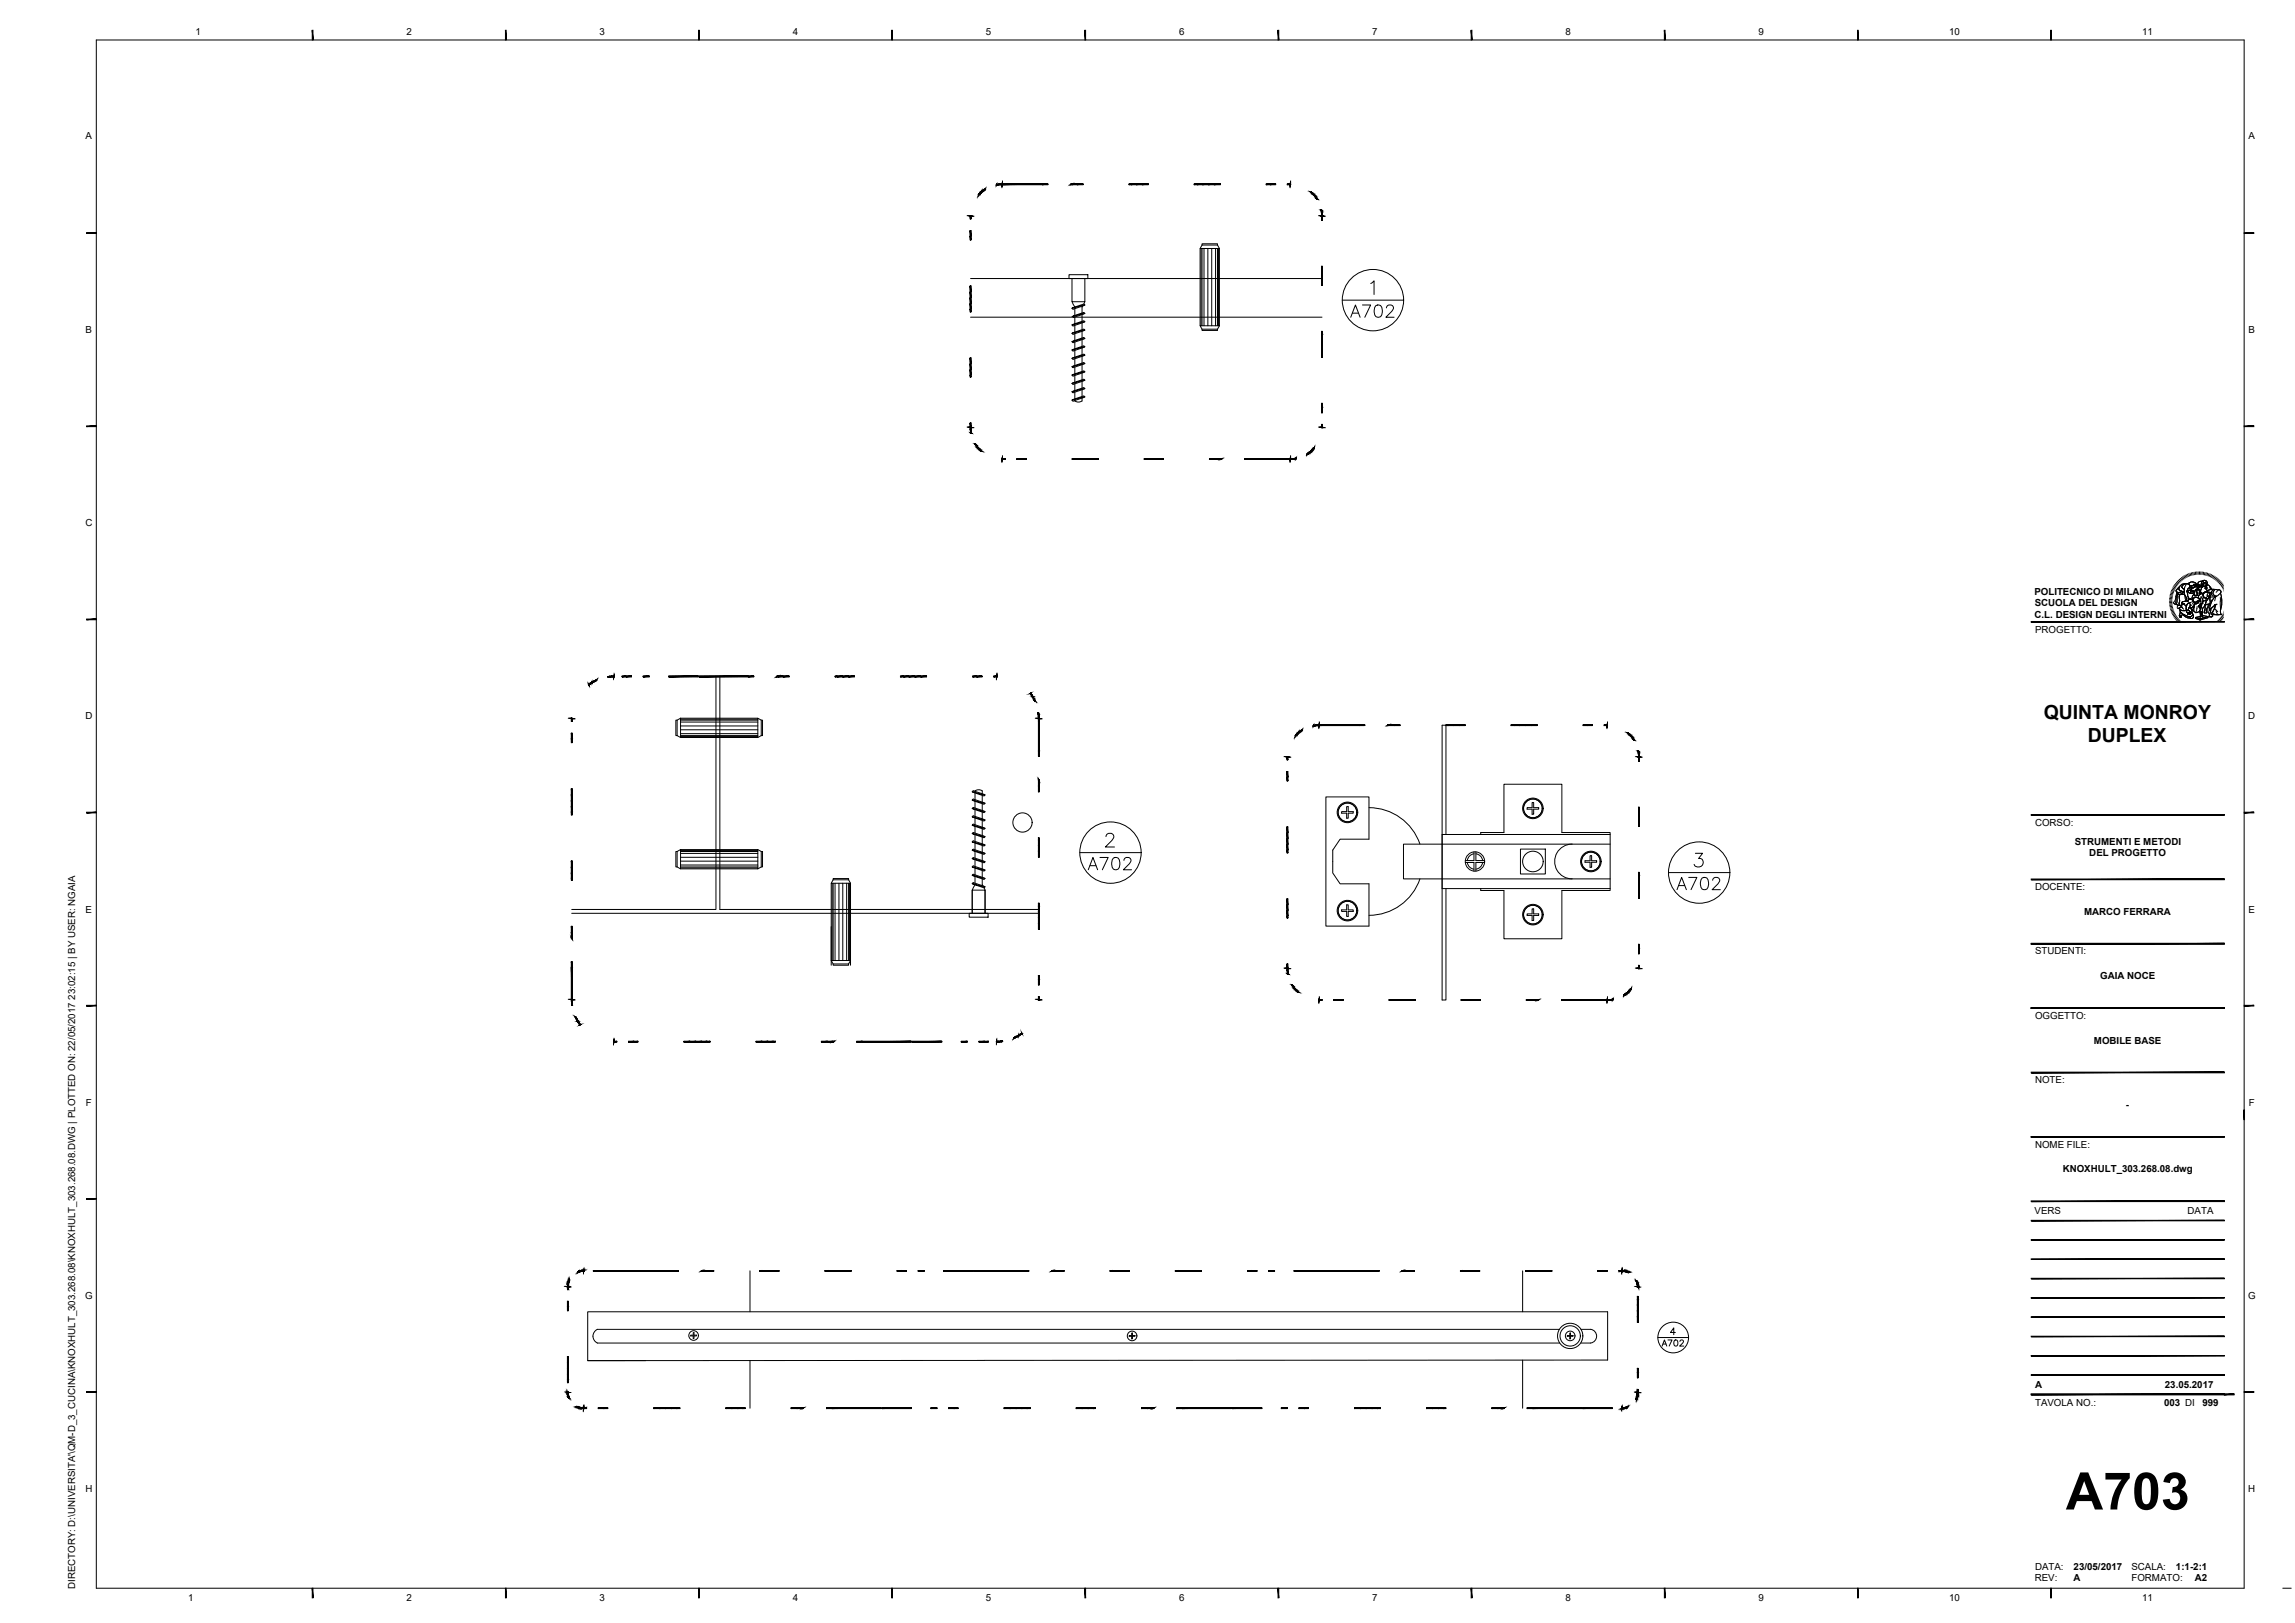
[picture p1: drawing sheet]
<svg xmlns="http://www.w3.org/2000/svg" width="594mm" height="420mm" viewBox="0 0 594 420" stroke-linecap="round" stroke-linejoin="round" font-family="sans-serif">
<defs><g id="words">
<text font-size="13.4" x="534.8" y="390.8">A703</text>
<g font-size="6.6">
<text x="348.5" y="83.3">A702</text>
<text x="280.5" y="226.5">A702</text>
<text x="432.9" y="231.4">A702</text>
</g>
<g font-size="5">
<text x="529" y="186.2">QUINTA MONROY</text>
<text x="540.4" y="192.2">DUPLEX</text>
</g>
<text font-size="4.4" x="429" y="349.6">A702</text>
<g font-size="2.5">
<text x="50.6" y="9.2">1</text>
<text x="105.2" y="9.2">2</text>
<text x="155.2" y="9.2">3</text>
<text x="205.2" y="9.2">4</text>
<text x="255.2" y="9.2">5</text>
<text x="305.2" y="9.2">6</text>
<text x="355.2" y="9.2">7</text>
<text x="405.2" y="9.2">8</text>
<text x="455.2" y="9.2">9</text>
<text x="504.5" y="9.2">10</text>
<text x="554.5" y="9.2">11</text>
<text x="582.1" y="36">A</text>
<text x="22.2" y="36">A</text>
<text x="22.2" y="86.2">B</text>
<text x="582.1" y="86.2">B</text>
<text x="22.1" y="136.3">C</text>
<text x="582" y="136.3">C</text>
<text x="526.6" y="153.9">POLITECNICO DI MILANO</text>
<text x="526.7" y="160">C.L. DESIGN DEGLI INTERNI</text>
<text x="526.7" y="156.9">SCUOLA DEL DESIGN</text>
<text x="526.8" y="163.8">PROGETTO:</text>
<text x="22.1" y="186.2">D</text>
<text x="582" y="186.2">D</text>
<text x="526.8" y="213.8">CORSO:</text>
<text x="537.1" y="218.7">STRUMENTI E METODI</text>
<text x="540.8" y="221.7">DEL PROGETTO</text>
<text x="526.8" y="230.4">DOCENTE:</text>
<text x="22.2" y="236.3">E</text>
<text x="539.5" y="236.9">MARCO FERRARA</text>
<text x="582.1" y="236.3">E</text>
<text x="526.8" y="247.1">STUDENTI:</text>
<text x="543.7" y="253.5">GAIA NOCE</text>
<text x="526.8" y="263.8">OGGETTO:</text>
<text x="542" y="270.2">MOBILE BASE</text>
<text x="526.8" y="280.4">NOTE:</text>
<text x="22.2" y="286.3">F</text>
<text x="550.3" y="286.9">-</text>
<text x="582.1" y="286.3">F</text>
<text x="526.8" y="297.1">NOME FILE:</text>
<text x="533.9" y="303.3">KNOXHULT_303.268.08.dwg</text>
<text x="526.7" y="314.4">VERS</text>
<text x="566.3" y="314.4">DATA</text>
<text x="22" y="336.2">G</text>
<text x="581.9" y="336.2">G</text>
<text x="526.8" y="359.4">A</text>
<text x="560.4" y="359.4">23.05.2017</text>
<text x="526.8" y="363.9">TAVOLA NO.:</text>
<text x="560.2" y="363.9">003 DI</text>
<text x="570.1" y="363.9">999</text>
<text x="22.1" y="386.3">H</text>
<text x="582" y="386.3">H</text>
<text x="526.8" y="406.4">DATA:</text>
<text x="536.8" y="406.4">23/05/2017</text>
<text x="551.7" y="406.4">SCALA:</text>
<text x="563.3" y="406.4">1:1-2:1</text>
<text x="19.5" y="411.4" transform="rotate(-90 19.5 411.4)">DIRECTORY: D:\UNIVERSITA'\QM-D_3_CUCINA\KNOXHULT_303.268.08\KNOXHULT_303.268.08.DWG | PLOTTED ON: 22/05/2017 23:02:15 | BY USER: NGAIA</text>
<text x="526.7" y="409.3">REV:</text>
<text x="536.8" y="409.4">A</text>
<text x="551.7" y="409.4">FORMATO:</text>
<text x="568.2" y="409.4">A2</text>
<text x="48.7" y="414.5">1</text>
<text x="105.2" y="414.5">2</text>
<text x="155.2" y="414.5">3</text>
<text x="205.2" y="414.5">4</text>
<text x="255.2" y="414.5">5</text>
<text x="305.2" y="414.5">6</text>
<text x="355.2" y="414.5">7</text>
<text x="405.2" y="414.5">8</text>
<text x="455.2" y="414.5">9</text>
<text x="504.5" y="414.5">10</text>
<text x="554.5" y="414.5">11</text>
</g>
</g></defs>
<!-- layer: 0 -->
<path d="M251.2 72.1h91M251.2 82.1h91M185.3 175.1v60.3h-37.3M186.3 175.1v60.3h82.6M374.3 216v-28.3h-1v71.2h1v-28.9M148 236.4h120.9M194.1 329v10.6M394.1 329v10.6M194.1 352.2v12.4M394.1 352.1v12.5" fill="none" stroke="#000" stroke-width=".26"/>
<!-- layer: supporti -->
<g fill="none" stroke="#000" stroke-width=".26">
<path d="M276.7 71.1h4.9v1h-4.9zM277.5 72.1v6h3.3v-6M277.5 78.1l.7 1.4v24.3l.8 .3 1.1-.3v-24.3l.2-.3M280.8 78.1l-.2 .6M280.8 79l-3 1.1-.3-.3 3.1-1.1 .2 .3-3.3 .8M310.7 64.3h5v20h-5zM310.7 64.3l.5-.9h4l.5 .9M310.9 64.3v20M311.2 63.4v-.3h4v.3M311.2 64.3v20M311.7 64.3v20M312.7 64.3v20"/>
<path d="M313.7 64.3v20M314.7 64.3v20M315.2 64.3v20M315.4 64.3v20M277.8 81.8l2.8-.9 .2 .2-3.3 .9M280.8 98.4l-3 1.1-.3-.2 3.1-1.1 .2 .2-3.3 .9M280.8 96.3l-3 1.1-.3-.3 .3-.2 2.8-.9 .2 .3-3.3 .8M280.8 94.1l-3 1.1-.3-.3 3.1-1.1 .2 .3-3.3 .8M280.8 91.9l-3 1.1-.3-.2 3.1-1.1 .2 .2-3.3 .9M280.8 89.8l-3 1.1-.3-.3 .3-.1 2.8-1 .2 .3-3.3 .8M280.8 87.6l-3 1.1-.3-.3 3.1-1.1 .2 .3-3.3 .8M280.8 85.5l-3 1-.3-.2 3.1-1.1 .2 .3-3.3 .8"/>
<path d="M280.8 83.3l-3 1.1-.3-.3 .3-.1 2.8-1 .2 .3-3.3 .8M280.8 81.1l-3 1.1M310.7 84.3l.5 .9h4l.5-.9M311.2 85.2v.3h4v-.3M280.8 102.7l-3 1.1-.3-.2 .3-.2 2.8-.9 .2 .2-3.3 .9M280.8 100.6l-3 1.1-.3-.3 .3-.1 2.8-1 .2 .3-3.3 .8M175.3 186.4h-.4v4h.4M176.2 185.9h20v5h-20zM176.2 185.9l-.9 .5v4l.9 .5M176.2 186.9h20M176.2 187.9h20M176.2 188.9h20"/>
<path d="M176.2 189.9h20M176.2 190.4h20M176.2 186.4h20M176.2 186.2h20M176.2 190.7h20M196.2 185.9l.9 .5v4l-.9 .5M197.1 186.4h.3v4h-.3M176.2 219.9h20v5h-20zM176.2 219.9l-.9 .5v4l.9 .5M196.2 219.9l.9 .5v4l-.9 .5M251.7 205l3.3 .8-.3 .3-3-1.1 .2-.3 3.1 1.1M251.7 207.1l3.3 .9-.3 .2-3-1.1 .2-.2 3.1 1.1"/>
<path d="M251.7 209.3l3.3 .8-.3 .3-2.8-1-.2-.1 .2-.3 3.1 1.1M251.7 211.4l3.3 .9-.3 .2-3-1.1 .2-.2 3.1 1.1M251.7 213.6l3.3 .8-.3 .3-3-1.1 .2-.2 3.1 1M251.7 215.8l3.3 .8-.3 .3-3-1.1 .2-.3 3.1 1.1M251.7 217.9l3.3 .9-.3 .2-2.8-.9-.2-.2 .2-.2 3.1 1.1M343.2 206.3h11.2v10.9h-7.5l-1.9 2.9v5.9l1.9 2.8h7.5v10.9h-11.2zM347.3 210.1h1.3v-1.3h.4v1.3h1.3v.4h-1.3v1.3h-.4v-1.3h-1.3zM354.4 209.1a13.9 13.9 0 0 1 13.2 9.4M383.3 216v-.5h6v-12.5h15v12.5h12.5v15h-12.5v12.5h-15v-12.5h-6v-.5M393.6 219.8h6.4v6.5h-6.4zM396.6 207.8h.4v1.3h1.3v.4h-1.3v1.3h-.4v-1.3h-1.3v-.4h1.3zM407 218.5a4.5 4.5 0 0 0-4.6 4.5 4.5 4.5 0 0 0 4.6 4.5"/>
<path d="M416.8 218.5h-53.5v9h53.5M416.8 216h-43.5v14h43.5M175.3 220.4h-.4v4h.4M176.2 220.9h20M176.2 221.9h20M176.2 222.9h20M176.2 223.9h20M176.2 224.4h20M176.2 220.4h20M176.2 220.2h20M176.2 224.7h20M197.1 220.4h.3v4h-.3"/>
<path d="M215.2 228.7h5v20h-5zM215.2 228.7l.5-.9h4l.5 .9M215.2 239.9v10M215.4 228.7v20M215.7 227.8v-.4h4v.4M215.7 228.7v20M216.2 228.7v20M217.2 228.7v20M218.2 228.7v20M219.2 228.7v20M219.7 228.7v20M219.9 228.7v20"/>
<path d="M220.2 239.9v10M250.9 236.4h4.9v1h-4.9zM251.7 220.1l3.3 .8-.3 .3-3-1.1 .2-.3 3.1 1.1M251.7 222.3l3.3 .8-.3 .3-3-1.1 .2-.3 3.1 1.1M251.7 224.4l3.3 .9-.3 .2-2.8-.9-.2-.2 .2-.2 3.1 1.1M251.7 226.6l3.3 .8-.3 .3-3-1.1 .2-.3 3.1 1.1M251.7 228.8l3.3 .8-.3 .2-3-1 .2-.3 3.1 1.1M252.4 229.1v-24.4l1.1-.2 .8 .2v24.4M252.4 229.1l-.7 1.3v6v-6h3.3v6v-6l-.3-.6M254.3 229.1l.1 .2M347.3 235.5h1.3v-1.3h.4v1.3h1.3v.4h-1.3v1.3h-.4v-1.3h-1.3zM367.6 227.5a13.9 13.9 0 0 1-13.2 9.5"/>
<path d="M379.3 223.3h2.2v2.2M379.8 223.3l.6 1.1 1.2 .6M381.5 220.5v2.3h-2.2M381.6 221l-1.2 .6-.6 1.2M382 220.5v2.3h2.3M382.1 221l1.1 .6 .6 1.2M383.8 223.3l-.6 1.1-1.1 .6M384.3 223.3h-2.3v2.2M396.6 235.3h.4v1.3h1.3v.4h-1.3v1.3h-.4v-1.3h-1.3v-.4h1.3zM410.3 222.8h1.3v-1.3h.4v1.3h1.3v.4h-1.3v1.3h-.4v-1.3h-1.3zM215.2 248.7l.5 .8h4l.5-.8M215.7 249.5v.4h4v-.4"/>
<path d="M152.1 339.6h264v12.5l-264 .1zM152.1 352.2h15M178.8 345.6h.6v-.6h.2v.6h.7v.2h-.7v.7h-.2v-.7h-.6zM292.9 345.1h.2v.6h.7v.2h-.7v.7h-.2v-.7h-.6v-.2h.6zM403.7 344.1h-249.1a1.94 1.94 0 0 0-1.1 1.8 1.94 1.94 0 0 0 1.1 1.8h249.1M405.7 345.7h.6v-.6h.2v.6h.7v.2h-.7v.7h-.2v-.7h-.6zM409.2 344.1h2.5a1.79 1.79 0 0 1 1.6 1.8 1.79 1.79 0 0 1-1.6 1.8h-2.5"/>
<circle cx="264.7" cy="212.9" r="2.49"/>
<circle cx="348.8" cy="210.3" r="2.44"/>
<circle cx="348.8" cy="210.3" r="2.66"/>
<circle cx="396.8" cy="209.3" r="2.44"/>
<circle cx="396.8" cy="209.3" r="2.66"/>
<circle cx="348.8" cy="235.7" r="2.44"/>
<circle cx="348.8" cy="235.7" r="2.66"/>
<circle cx="381.8" cy="223" r="2.5"/>
<circle cx="396.8" cy="236.8" r="2.44"/>
<circle cx="396.8" cy="236.8" r="2.66"/>
<circle cx="396.8" cy="223" r="2.66"/>
<circle cx="411.8" cy="223" r="2.44"/>
<circle cx="411.8" cy="223" r="2.66"/>
<circle cx="179.5" cy="345.7" r="1.24"/>
<circle cx="293.1" cy="345.8" r="1.24"/>
<circle cx="406.5" cy="345.8" r="3.3"/>
<circle cx="406.5" cy="345.8" r="2.63"/>
<circle cx="406.5" cy="345.8" r="1.24"/>
</g>
<!-- layer: linea dettagli -->
<g fill="#000" stroke="#000" stroke-width=".26">
<path d="M251.1 55.9h.2zM251.2 55.9h.1zM251.2 55.9h.1zM251.2 55.9h.1z"/>
<path d="M251.1 55.9h.2zM251.1 55.9h.2zM251.1 55.9h.2zM251.2 55.9h.1z"/>
<path d="M251.2 55.9l.1 .8zM251.1 55.9l.2 .8zM251.1 55.9l.2 .8zM251.1 55.9l.1 .8z"/>
<path d="M251.2 59.7l.1 1.4zM251.1 59.7l.2 1.4zM251.1 59.7l.2 1.4zM251.1 59.7l.1 1.4z"/>
<path d="M253.5 50.3l-.2 .3zM253.4 50.2l-.1 .4zM253.4 50.2l-.1 .4zM253.4 50.2l-.1 .3z"/>
<path d="M253.8 49.9l-.3 .4zM253.7 49.9l-.2 .4zM253.7 49.9l-.2 .4zM253.4 50.2l.3-.3z"/>
<path d="M254 49.8l-.1 .2zM253.9 49.7v.3zM253.9 49.7v.3zM253.8 49.9l.1-.2z"/>
<path d="M254.2 49.6l-.2 .3zM254.1 49.6l-.1 .3zM254.1 49.6l-.1 .3zM253.9 49.7l.2-.1z"/>
<path d="M254.5 49.3l-.3 .4zM254.5 49.3l-.3 .4zM254.5 49.3l-.3 .4zM254.1 49.6l.4-.3z"/>
<path d="M254.9 49.1l-.3 .3zM254.9 49l-.3 .4zM254.9 49l-.3 .4zM254.5 49.3l.4-.3z"/>
<path d="M255.1 49l-.1 .1zM255 48.9v.2zM255 48.9v.2zM254.9 49l.1-.1z"/>
<path d="M258 47.8l-.1 .1zM258 47.8l-.1 .1z"/>
<path d="M258 47.9l.5-.1zM258 47.9l.5-.2zM258 47.8l.5-.1zM258 47.8l.5-.1z"/>
<path d="M258.5 47.9l.4-.2zM258.5 47.9l.4-.3zM258.5 47.8l.4-.2zM258.5 47.7l.4-.1z"/>
<path d="M259.4 47.6v.2zM259.4 47.6v.2zM259.4 47.6v.2zM259.4 47.6v.2z"/>
<path d="M259.4 47.6v.2zM259.4 47.6v.2zM259.5 47.6l-.1 .2zM259.5 47.6v.2z"/>
<path d="M258.9 47.8l.5-.1zM258.9 47.8l.5-.2zM258.9 47.7l.5-.1zM258.9 47.6h.5z"/>
<path d="M259.4 47.8l10.4-.1zM259.4 47.8l10.4-.2zM259.4 47.7l10.4-.1zM259.4 47.6h10.4z"/>
<path d="M269.8 47.8l1.4-.1zM269.8 47.8l1.4-.2zM269.8 47.7l1.4-.1zM269.8 47.6h1.4z"/>
<path d="M277.2 47.8l.2-.1zM277.2 47.8l.2-.2zM277.2 47.7l.2-.1zM277.2 47.6h.2z"/>
<path d="M277.4 47.8l1.4-.1zM277.4 47.8l1.4-.2zM277.4 47.7l1.4-.1zM277.4 47.6h1.4z"/>
<path d="M278.8 47.8l1.5-.1zM278.8 47.8l1.5-.2zM278.8 47.7l1.5-.1zM278.8 47.6h1.5z"/>
<path d="M292.3 47.8l.5-.1zM292.3 47.8l.5-.2zM292.3 47.7l.5-.1zM292.3 47.6h.5z"/>
<path d="M292.8 47.8l1.4-.1zM292.8 47.8l1.4-.2zM292.8 47.7l1.4-.1zM292.8 47.6h1.4z"/>
<path d="M294.2 47.8l1.5-.1zM294.2 47.8l1.5-.2zM294.2 47.7l1.5-.1zM294.2 47.6h1.5z"/>
<path d="M295.7 47.8l1.5-.1zM295.7 47.8l1.5-.2zM295.7 47.7l1.5-.1zM295.7 47.6h1.5z"/>
<path d="M309.1 47.8l.8-.1zM309.1 47.8l.8-.2zM309.1 47.7l.8-.1zM309.1 47.6h.8z"/>
<path d="M309.9 47.8l1.4-.1zM309.9 47.8l1.4-.2zM309.9 47.7l1.4-.1zM309.9 47.6h1.4z"/>
<path d="M311.3 47.8l1.5-.1zM311.3 47.8l1.5-.2zM311.3 47.7l1.5-.1zM311.3 47.6h1.5z"/>
<path d="M312.8 47.8l1.5-.1zM312.8 47.8l1.5-.2zM312.8 47.7l1.5-.1zM312.8 47.6h1.5z"/>
<path d="M314.3 47.8l1.6-.1zM314.3 47.8l1.6-.2zM314.3 47.7l1.6-.1zM314.3 47.6h1.6z"/>
<path d="M327.8 47.8l1-.1zM327.8 47.8l1-.2zM327.8 47.7l1-.1zM327.8 47.6h1z"/>
<path d="M328.8 47.8l1.4-.1zM328.8 47.8l1.4-.2zM328.8 47.7l1.4-.1zM328.8 47.6h1.4z"/>
<path d="M334 47.6v.2zM334 47.6v.2zM334 47.6v.2zM334 47.6v.2z"/>
<path d="M333.2 47.8l.8-.1zM333.2 47.8l.8-.2zM333.2 47.7l.8-.1zM333.2 47.6h.8z"/>
<path d="M334 47.6v.2zM334 47.6v.2zM334 47.6v.2zM334 47.6v.2z"/>
<path d="M339.3 49.8l.3 .1zM339.3 49.8l.4 .1zM339.4 49.7l.3 .2zM339.4 49.7l.3 .2z"/>
<path d="M339.6 50l.4 .3zM339.6 50l.4 .2zM339.6 49.9l.4 .3zM339.6 49.9l.4 .3z"/>
<path d="M339.9 50.3l.2 .1zM339.9 50.3l.3 .1zM339.9 50.3l.3 .1zM340 50.3l.2 .1z"/>
<path d="M340 50.5l.3 .1zM340 50.5l.3 .1zM340 50.5l.3 .1zM340.1 50.5l.2 .1z"/>
<path d="M340.2 50.7l.4 .3zM340.2 50.7l.4 .3zM340.2 50.7l.4 .3zM340.3 50.6l.3 .4z"/>
<path d="M340.5 51.1l.4 .3zM340.5 51.1l.4 .3zM340.5 51.1l.4 .3zM340.6 51l.3 .4z"/>
<path d="M340.8 51.4l.1 .2zM340.8 51.4l.2 .1zM340.8 51.4l.2 .1zM340.9 51.4l.1 .1z"/>
<path d="M342 54.4l.2 .1zM342 54.4l.2 .1z"/>
<path d="M342 54.5l.1 .5zM342 54.5l.2 .4zM342 54.5l.2 .4zM342.1 54.5l.1 .4z"/>
<path d="M342.1 55l.1 .4zM342.1 55l.2 .4zM342.1 55l.2 .4zM342.1 55l.2 .4z"/>
<path d="M342.1 55.4l.1 .5zM342.1 55.4l.2 .5zM342.1 55.4l.2 .5zM342.2 55.4l.1 .5z"/>
<path d="M342.1 55.9l.1 1.1zM342.1 55.9l.2 1.1zM342.1 55.9l.2 1.1zM342.2 55.9l.1 1.1z"/>
<path d="M342.1 55.9h.2zM342.1 55.9h.2zM342.1 55.9h.2zM342.1 55.9h.2z"/>
<path d="M342.1 55.9h.2zM342.1 55.9h.2zM342.1 55.9h.2z"/>
<path d="M251.2 61.1l.1 1zM251.1 61.1l.2 1zM251.1 61.1l.2 1zM251.1 61.1l.1 1z"/>
<path d="M251.2 74l.1 1.5zM251.1 74l.2 1.5zM251.1 74l.2 1.5zM251.1 74l.1 1.5z"/>
<path d="M251.2 75.6l.1 1.5zM251.1 75.6l.2 1.5zM251.1 75.6l.2 1.5zM251.1 75.6l.1 1.5z"/>
<path d="M251.2 77.1l.1 1.5zM251.1 77.1l.2 1.5zM251.1 77.1l.2 1.5zM251.1 77.1l.1 1.5z"/>
<path d="M251.2 78.6l.1 1.4zM251.1 78.6l.2 1.4zM251.1 78.6l.2 1.4zM251.1 78.6l.1 1.4z"/>
<path d="M251.2 80l.1 .7zM251.1 80l.2 .7zM251.1 80l.2 .7zM251.1 80l.1 .7z"/>
<path d="M342.1 72.4l.1 1.5zM342.1 72.4l.2 1.5zM342.1 72.4l.2 1.5zM342.2 72.4l.1 1.5z"/>
<path d="M342.1 70.9l.1 1.5zM342.1 70.9l.2 1.5zM342.1 70.9l.2 1.5zM342.2 70.9l.1 1.5z"/>
<path d="M342.1 69.5l.1 1.3zM342.1 69.5l.2 1.3zM342.1 69.5l.2 1.3zM342.2 69.5l.1 1.3z"/>
<path d="M342.1 69l.1 .5zM342.1 69l.2 .5zM342.1 69l.2 .5zM342.2 69l.1 .5z"/>
<path d="M251.2 92.7l.1 1.5zM251.1 92.7l.2 1.5zM251.1 92.7l.2 1.5zM251.1 92.7l.1 1.5z"/>
<path d="M251.2 94.2l.1 1.5zM251.1 94.2l.2 1.5zM251.1 94.2l.2 1.5zM251.1 94.2l.1 1.5z"/>
<path d="M251.2 95.7l.1 1.4zM251.1 95.7l.2 1.4zM251.1 95.7l.2 1.4zM251.1 95.7l.1 1.4z"/>
<path d="M251.2 97.1l.1 .5zM251.1 97.1l.2 .5zM251.1 97.1l.2 .5zM251.1 97.1l.1 .5z"/>
<path d="M342.1 91l.1 1.5zM342.1 91l.2 1.5zM342.1 91l.2 1.5zM342.2 91l.1 1.5z"/>
<path d="M342.1 89.5l.1 1.5zM342.1 89.5l.2 1.5zM342.1 89.5l.2 1.5zM342.2 89.5l.1 1.5z"/>
<path d="M342.1 88l.1 1.5zM342.1 88l.2 1.5zM342.1 88l.2 1.5zM342.2 88l.1 1.5z"/>
<path d="M342.1 86.6l.1 1.4zM342.1 86.6l.2 1.4zM342.1 86.6l.2 1.4zM342.2 86.6l.1 1.4z"/>
<path d="M342.1 85.8l.1 .8zM342.1 85.8l.2 .8zM342.1 85.8l.2 .8zM342.2 85.8l.1 .8z"/>
<path d="M251.1 110.6h.2zM251.1 110.6h.2zM251.1 110.6l.2 .1zM251.2 110.7h.1z"/>
<path d="M251.1 110.6h.2zM251.2 110.6h.1zM251.2 110.6h.1zM251.2 110.6h.1z"/>
<path d="M251.2 109.5l.1 1.1zM251.1 109.5l.2 1.1zM251.1 109.5l.2 1.1zM251.1 109.5l.1 1.1z"/>
<path d="M251.2 110.6l.1 .5zM251.1 110.6l.2 .5zM251.1 110.6l.2 .5zM251.1 110.6l.1 .5z"/>
<path d="M251.2 111.1l.2 .5zM251.2 111.1l.2 .5zM251.2 111.1l.2 .5zM251.2 111.1l.1 .5z"/>
<path d="M251.3 111.6l.1 .4zM251.2 111.6l.2 .4zM251.2 111.6l.2 .4zM251.2 111.6l.2 .5z"/>
<path d="M251.3 112.1h.2zM251.3 112.1h.2z"/>
<path d="M252.5 115l.2 .1zM252.4 115l.3 .1zM252.4 115l.3 .1zM252.4 115l.2 .1z"/>
<path d="M252.6 115.1l.3 .4zM252.5 115.2l.4 .3zM252.5 115.2l.4 .3zM252.5 115.2l.4 .3z"/>
<path d="M252.9 115.5l.3 .4zM252.8 115.6l.4 .3zM252.8 115.6l.4 .3zM252.8 115.6l.3 .3z"/>
<path d="M253.1 115.9l.3 .1zM253.1 116h.3zM253.1 116h.3zM253.1 116l.2 .1z"/>
<path d="M253.3 116.1l.2 .1zM253.3 116.2h.2zM253.3 116.2h.2zM253.3 116.2l.2 .1z"/>
<path d="M253.5 116.2l.4 .3zM253.5 116.3l.4 .2zM253.4 116.3l.5 .2zM253.4 116.3l.4 .3z"/>
<path d="M253.9 116.5l.2 .2zM253.8 116.6l.3 .1zM253.8 116.7h.3zM253.8 116.7l.2 .1z"/>
<path d="M259.4 118.8v.1zM259.4 118.8v.1zM259.4 118.8v.1zM259.4 118.8v.1z"/>
<path d="M259.4 118.8h.8zM259.4 118.8h.8zM259.4 118.9l.8-.1zM259.4 118.9l.8-.1z"/>
<path d="M259.4 118.7v.2zM259.4 118.7v.2zM259.5 118.8l-.1 .1zM259.5 118.8v.1z"/>
<path d="M263.2 118.8h1.4zM263.2 118.8h1.4zM263.2 118.9l1.4-.1zM263.2 118.9l1.4-.1z"/>
<path d="M264.6 118.8h1zM264.6 118.8h1zM264.6 118.9l1-.1zM264.6 118.9l1-.1z"/>
<path d="M277.6 118.8h1.5zM277.6 118.8h1.5zM277.6 118.9l1.5-.1zM277.6 118.9l1.5-.1z"/>
<path d="M279.1 118.8h1.5zM279.1 118.8h1.5zM279.1 118.9l1.5-.1zM279.1 118.9l1.5-.1z"/>
<path d="M280.6 118.8h1.5zM280.6 118.8h1.5zM280.6 118.9l1.5-.1zM280.6 118.9l1.5-.1z"/>
<path d="M282.1 118.8h1.4zM282.1 118.8h1.4zM282.1 118.9l1.4-.1zM282.1 118.9l1.4-.1z"/>
<path d="M283.5 118.8h.8zM283.5 118.8h.8zM283.5 118.9l.8-.1zM283.5 118.9l.8-.1z"/>
<path d="M296.2 118.8h1.5zM296.2 118.8h1.5zM296.2 118.9l1.5-.1zM296.2 118.9l1.5-.1z"/>
<path d="M297.7 118.8h1.6zM297.7 118.8h1.6zM297.7 118.9l1.6-.1zM297.7 118.9l1.6-.1z"/>
<path d="M299.3 118.8h1.3zM299.3 118.8h1.3zM299.3 118.9l1.3-.1zM299.3 118.9l1.3-.1z"/>
<path d="M300.7 118.8h.5zM300.7 118.8h.5zM300.7 118.9l.5-.1zM300.7 118.9l.5-.1z"/>
<path d="M313.1 118.8h1.5zM313.1 118.8h1.5zM313.1 118.9l1.5-.1zM313.1 118.9l1.5-.1z"/>
<path d="M314.6 118.8h1.4zM314.6 118.8h1.4zM314.6 118.9l1.4-.1zM314.6 118.9l1.4-.1z"/>
<path d="M316 118.8h.2zM316 118.8h.2zM316 118.9l.2-.1zM316 118.9l.2-.1z"/>
<path d="M322.2 118.8h1.4zM322.2 118.8h1.4zM322.2 118.9l1.4-.1zM322.2 118.9l1.4-.1z"/>
<path d="M323.6 118.8h10.4zM323.6 118.8h10.4zM323.6 118.9l10.4-.1zM323.6 118.9l10.4-.1z"/>
<path d="M334 118.8v.1zM334 118.8v.1zM334 118.8v.1zM334 118.8v.1z"/>
<path d="M334 118.7v.2zM334 118.7v.2zM334 118.8v.1zM334 118.8v.1z"/>
<path d="M334 118.7h.5zM334 118.8l.5-.1zM334 118.9l.5-.2zM334 118.9l.5-.1z"/>
<path d="M334.5 118.7h.4zM334.5 118.8l.4-.1zM334.5 118.9l.4-.2zM334.5 118.9l.5-.1z"/>
<path d="M334.9 118.7l.5-.1zM335 118.8l.4-.2zM335 118.9l.4-.3zM335 118.9l.4-.2z"/>
<path d="M335.5 118.6l-.1 .2zM335.5 118.6l-.1 .2z"/>
<path d="M338.3 117.5l.2-.1zM338.5 117.4l-.1 .3zM338.5 117.4l-.1 .3zM338.5 117.5l-.1 .2z"/>
<path d="M338.5 117.4l.3-.3zM338.8 117.1l-.2 .5zM338.8 117.1l-.2 .5zM338.9 117.2l-.3 .4z"/>
<path d="M338.8 117.2l.4-.3zM339.2 116.9l-.3 .4zM339.2 116.9l-.3 .4zM339.3 116.9l-.4 .4z"/>
<path d="M339.2 116.9l.2-.2zM339.4 116.7l-.1 .3zM339.4 116.7l-.1 .3zM339.5 116.7l-.2 .3z"/>
<path d="M339.4 116.7l.2-.2zM339.6 116.5l-.1 .3zM339.6 116.5l-.1 .3zM339.6 116.6l-.1 .2z"/>
<path d="M339.6 116.5l.3-.3zM339.9 116.2l-.2 .5zM339.9 116.2l-.2 .5zM340 116.3l-.3 .4z"/>
<path d="M340.1 116l-.1 .3zM340.1 116l-.1 .3zM340.1 116l-.1 .3zM340.2 116l-.2 .3z"/>
<path d="M342.1 109.9l.1 .7zM342.1 109.9l.2 .7zM342.1 109.9l.2 .7zM342.2 109.9l.1 .7z"/>
<path d="M342.1 105.4l.1 1.4zM342.1 105.4l.2 1.4zM342.1 105.4l.2 1.4zM342.2 105.4l.1 1.4z"/>
<path d="M342.1 104.4l.1 1zM342.1 104.4l.2 1zM342.1 104.4l.2 1zM342.2 104.4l.1 1z"/>
<path d="M342.1 110.6h.2zM342.1 110.6h.2zM342.1 110.6h.2zM342.1 110.6h.2z"/>
<path d="M342.1 110.6h.2zM342.1 110.6h.2zM342.1 110.6l.2 .1zM342.1 110.7h.2z"/>
<path d="M152.4 177.2v.1zM152.4 177.2v.1z"/>
<path d="M152.8 176.9l-.3 .4zM152.8 176.9l-.3 .4zM152.8 176.9l-.3 .4zM152.4 177.2l.4-.3z"/>
<path d="M152.9 177l.3-.3zM153.2 176.6l-.3 .4zM152.8 176.9l.4-.3zM152.8 176.9l.4-.3z"/>
<path d="M153.3 176.7v.1zM153.3 176.6v.2zM153.3 176.6v.2z"/>
<path d="M153.3 176.7l.5-.3zM153.7 176.3l-.4 .4zM153.3 176.7l.4-.4zM153.3 176.6l.4-.3z"/>
<path d="M153.8 176.5l.4-.3zM153.8 176.5l.4-.4zM153.8 176.4l.4-.3zM153.7 176.3l.5-.2z"/>
<path d="M154.3 176.2l.1-.1zM154.4 176l-.1 .2zM154.4 176l-.1 .2zM154.2 176.1l.2-.1z"/>
<path d="M157.4 175.3l.4-.1zM157.4 175.3l.4-.2zM157.4 175.2l.4-.1zM157.4 175.1h.4z"/>
<path d="M157.8 175.3l.6-.2zM157.8 175.3l.5-.3zM157.8 175.2l.5-.2zM157.8 175.1l.5-.1z"/>
<path d="M158.9 175v.2zM158.9 175v.2zM158.9 175v.2zM158.9 175v.2z"/>
<path d="M158.4 175.2l.5-.1zM158.4 175.2l.5-.2zM158.4 175.1l.5-.1zM158.4 175h.5z"/>
<path d="M161 175.2l1-.1zM161 175.2l1-.2zM161 175.1l1-.1zM161 175h1z"/>
<path d="M162.1 175.2l1.4-.1zM162.1 175.2l1.4-.2zM162.1 175.1l1.4-.1zM162.1 175h1.4z"/>
<path d="M166.5 175.2l1.5-.1zM166.5 175.2l1.5-.2zM166.5 175.1l1.5-.1zM166.5 175h1.5z"/>
<path d="M173.1 175.2l7.6-.1zM173.1 175.2l7.6-.2zM173.1 175.1l7.6-.1zM173.1 175h7.6z"/>
<path d="M181 175.2l12.7-.1zM181 175.2l12.7-.2zM181 175.1l12.7-.1zM181 175h12.7z"/>
<path d="M193.7 175.2l1.4-.1zM193.7 175.2l1.4-.2zM193.7 175.1l1.4-.1zM193.7 175h1.4z"/>
<path d="M201.1 175.2l.2-.1zM201.1 175.2l.2-.2zM201.1 175.1l.2-.1zM201.1 175h.2z"/>
<path d="M201.3 175.2l1.4-.1zM201.3 175.2l1.4-.2zM201.3 175.1l1.4-.1zM201.3 175h1.4z"/>
<path d="M202.7 175.2l1.6-.1zM202.7 175.2l1.6-.2zM202.7 175.1l1.6-.1zM202.7 175h1.6z"/>
<path d="M216.2 175.2l.5-.1zM216.2 175.2l.5-.2zM216.2 175.1l.5-.1zM216.2 175h.5z"/>
<path d="M216.7 175.2l1.4-.1zM216.7 175.2l1.4-.2zM216.7 175.1l1.4-.1zM216.7 175h1.4z"/>
<path d="M218.1 175.2l1.5-.1zM218.1 175.2l1.5-.2zM218.1 175.1l1.5-.1zM218.1 175h1.5z"/>
<path d="M219.6 175.2l1.6-.1zM219.6 175.2l1.6-.2zM219.6 175.1l1.6-.1zM219.6 175h1.6z"/>
<path d="M233.1 175.2l.8-.1zM233.1 175.2l.8-.2zM233.1 175.1l.8-.1zM233.1 175h.8z"/>
<path d="M233.9 175.2l1.4-.1zM233.9 175.2l1.4-.2zM233.9 175.1l1.4-.1zM233.9 175h1.4z"/>
<path d="M235.3 175.2l1.5-.1zM235.3 175.2l1.5-.2zM235.3 175.1l1.5-.1zM235.3 175h1.5z"/>
<path d="M236.8 175.2l1.5-.1zM236.8 175.2l1.5-.2zM236.8 175.1l1.5-.1zM236.8 175h1.5z"/>
<path d="M238.3 175.2l1.5-.1zM238.3 175.2l1.5-.2zM238.3 175.1l1.5-.1zM238.3 175h1.5z"/>
<path d="M251.8 175.2l1-.1zM251.8 175.2l1-.2zM251.8 175.1l1-.1zM251.8 175h1z"/>
<path d="M252.8 175.2l1.4-.1zM252.8 175.2l1.4-.2zM252.8 175.1l1.4-.1zM252.8 175h1.4z"/>
<path d="M258 175v.2zM258 175v.2zM258 175v.2zM258 175v.2z"/>
<path d="M257.2 175.2l.8-.1zM257.2 175.2l.8-.2zM257.2 175.1l.8-.1zM257.2 175h.8z"/>
<path d="M258 175v.2zM258 175v.2zM258 175v.2zM258 175v.2z"/>
<path d="M266.7 179.5h.1zM266.7 179.5h.1z"/>
<path d="M147.9 186h.2zM147.9 186h.2zM147.9 186h.2zM147.9 186h.2z"/>
<path d="M147.9 186h.2zM147.9 186h.2zM147.9 186h.2zM147.9 186h.2z"/>
<path d="M148 186l.1 .8zM147.9 186l.2 .8zM147.9 186l.2 .8zM147.9 186l.1 .8z"/>
<path d="M148 189.8l.1 1.4zM147.9 189.8l.2 1.4zM147.9 189.8l.2 1.4zM147.9 189.8l.1 1.4z"/>
<path d="M148 191.2l.1 1zM147.9 191.2l.2 1zM147.9 191.2l.2 1zM147.9 191.2l.1 1z"/>
<path d="M266.7 179.6l.4 .4zM266.7 179.6l.4 .3zM266.7 179.6l.4 .3zM266.7 179.5l.4 .4z"/>
<path d="M267 180l.3 .3zM267 180l.4 .3zM267 180l.4 .3zM267.1 180l.3 .3z"/>
<path d="M267.2 180.4h.2zM267.2 180.4h.2zM267.3 180.3l.1 .1z"/>
<path d="M267.3 180.4l.3 .5zM267.3 180.4l.4 .4zM267.3 180.4l.4 .4zM267.3 180.4l.4 .4z"/>
<path d="M267.5 180.9l.3 .4zM267.5 180.9l.4 .4zM267.5 180.9l.4 .4zM267.6 180.9l.3 .4z"/>
<path d="M267.8 181.4l.1 .2zM267.8 181.4l.2 .1zM267.8 181.4l.2 .1zM267.8 181.3l.2 .2z"/>
<path d="M268.7 184.5l.1 .4zM268.7 184.5l.2 .4zM268.7 184.5l.2 .4zM268.8 184.5l.1 .4z"/>
<path d="M268.7 184.9l.2 .6zM268.7 184.9l.3 .6zM268.7 184.9l.3 .6zM268.8 184.9l.2 .6z"/>
<path d="M268.8 185.5l.1 .5zM268.8 185.5l.2 .5zM268.8 185.5l.2 .5zM268.9 185.5l.1 .5z"/>
<path d="M268.8 194.4l.1 1.4zM268.8 194.4l.2 1.4zM268.8 194.4l.2 1.4zM268.9 194.4l.1 1.4z"/>
<path d="M268.8 186l.1 8.4zM268.8 186l.2 8.4zM268.8 186l.2 8.4zM268.9 186l.1 8.4z"/>
<path d="M268.8 186h.2zM268.8 186h.2zM268.8 186h.2zM268.8 186h.2z"/>
<path d="M268.8 186h.2zM268.8 186h.2zM268.8 186h.2zM268.8 186h.2z"/>
<path d="M333.2 195.9h.1zM333.2 195.9h.1zM333.2 195.9h.1zM333.2 195.9h.1z"/>
<path d="M333.2 195.9h.2zM333.2 195.9h.2zM333.2 195.9l.1 .1zM333.2 196h.1z"/>
<path d="M333.3 195.9v.8zM333.2 195.9l.1 .8zM333.2 195.9l.1 .8zM333.2 195.9l.1 .8z"/>
<path d="M333.3 199.7v1.4zM333.2 199.7l.1 1.4zM333.2 199.7l.1 1.4zM333.2 199.7l.1 1.4z"/>
<path d="M335.5 190.3l-.1 .3zM335.4 190.3v.3zM335.4 190.3v.3zM335.4 190.3l-.1 .3z"/>
<path d="M335.8 190l-.2 .4zM335.8 189.9l-.2 .5zM335.8 189.9l-.2 .5zM335.8 189.9l-.3 .4z"/>
<path d="M336 189.8l-.1 .2zM335.9 189.8v.2zM335.9 189.8v.2zM335.8 189.9l.1-.1z"/>
<path d="M336.2 189.7l-.1 .2zM336.1 189.6v.3zM336.1 189.6v.3zM335.9 189.8l.2-.2z"/>
<path d="M336.6 189.4l-.4 .3zM336.5 189.3l-.3 .4zM336.5 189.3l-.3 .4zM336.1 189.6l.4-.3z"/>
<path d="M337 189.1l-.4 .3zM336.9 189l-.3 .4zM336.9 189l-.3 .4zM336.5 189.3l.4-.3z"/>
<path d="M337.1 189l-.1 .2zM337.1 188.9l-.1 .3zM337.1 188.9l-.1 .3zM336.9 189l.2-.1z"/>
<path d="M340 187.8v.2zM340 187.8v.2z"/>
<path d="M340 188l.5-.2zM340 188l.5-.3zM340 187.9l.5-.2zM340 187.8l.5-.1z"/>
<path d="M340.5 187.9l.5-.1zM340.5 187.9l.5-.2zM340.5 187.8l.5-.1zM340.5 187.7h.5z"/>
<path d="M341.5 187.7v.1zM341.5 187.7v.1zM341.4 187.7v.1zM341.4 187.7v.1z"/>
<path d="M341.5 187.7v.1zM341.5 187.7v.1zM341.5 187.7v.1zM341.5 187.7v.1z"/>
<path d="M341 187.8h.5zM341 187.8l.5-.1zM341 187.8l.5-.1zM341 187.7h.5z"/>
<path d="M341.5 187.8l10.3-.1zM341.5 187.8l10.3-.1zM341.5 187.7h10.3zM341.5 187.7h10.3z"/>
<path d="M351.9 187.8l1.4-.1zM351.9 187.8l1.4-.1zM351.9 187.7h1.4zM351.9 187.7h1.4z"/>
<path d="M359.2 187.8l.3-.1zM359.2 187.8l.3-.1zM359.2 187.7h.3zM359.2 187.7h.3z"/>
<path d="M359.5 187.8l1.4-.1zM359.5 187.8l1.4-.1zM359.5 187.7h1.4zM359.5 187.7h1.4z"/>
<path d="M360.9 187.8l1.5-.1zM360.9 187.8l1.5-.1zM360.9 187.7h1.5zM360.9 187.7h1.5z"/>
<path d="M374.3 187.8l.5-.1zM374.3 187.8l.5-.1zM374.3 187.7h.5zM374.3 187.7h.5z"/>
<path d="M374.8 187.8l1.4-.1zM374.8 187.8l1.4-.1zM374.8 187.7h1.4zM374.8 187.7h1.4z"/>
<path d="M376.2 187.8l1.5-.1zM376.2 187.8l1.5-.1zM376.2 187.7h1.5zM376.2 187.7h1.5z"/>
<path d="M377.7 187.8l1.6-.1zM377.7 187.8l1.6-.1zM377.7 187.7h1.6zM377.7 187.7h1.6z"/>
<path d="M391.2 187.8l.7-.1zM391.2 187.8l.7-.1zM391.2 187.7h.7zM391.2 187.7h.7z"/>
<path d="M391.9 187.8l1.4-.1zM391.9 187.8l1.4-.1zM391.9 187.7h1.4zM391.9 187.7h1.4z"/>
<path d="M393.3 187.8l1.6-.1zM393.3 187.8l1.6-.1zM393.3 187.7h1.6zM393.3 187.7h1.6z"/>
<path d="M394.9 187.8l1.5-.1zM394.9 187.8l1.5-.1zM394.9 187.7h1.5zM394.9 187.7h1.5z"/>
<path d="M396.4 187.8l1.5-.1zM396.4 187.8l1.5-.1zM396.4 187.7h1.5zM396.4 187.7h1.5z"/>
<path d="M409.8 187.8l1-.1zM409.8 187.8l1-.1zM409.8 187.7h1zM409.8 187.7h1z"/>
<path d="M410.8 187.8l1.4-.1zM410.8 187.8l1.4-.1zM410.8 187.7h1.4zM410.8 187.7h1.4z"/>
<path d="M416 187.7v.1zM416 187.7v.1zM416.1 187.7l-.1 .1zM416.1 187.7v.1z"/>
<path d="M415.3 187.8l.7-.1zM415.3 187.8l.7-.1zM415.3 187.7h.7zM415.3 187.7h.7z"/>
<path d="M416 187.7v.1zM416 187.7v.1zM416 187.7v.1zM416 187.7v.1z"/>
<path d="M421.4 189.8l.3 .2zM421.4 189.8l.3 .1zM421.4 189.8l.3 .1zM421.5 189.7l.2 .2z"/>
<path d="M421.6 190l.4 .3zM421.6 190l.5 .3zM421.6 190l.5 .3zM421.7 189.9l.4 .4z"/>
<path d="M421.9 190.4l.2 .1zM421.9 190.4h.3zM421.9 190.4h.3zM422 190.3l.2 .1z"/>
<path d="M422.1 190.5l.2 .2zM422.1 190.5l.3 .1zM422.1 190.5l.3 .1zM422.1 190.5l.3 .1z"/>
<path d="M422.3 190.7l.3 .4zM422.3 190.7l.4 .3zM422.3 190.7l.4 .3zM422.3 190.7l.4 .3z"/>
<path d="M422.5 191.1l.4 .3zM422.5 191.1l.5 .3zM422.5 191.1l.5 .3zM422.6 191.1l.4 .3z"/>
<path d="M422.8 191.5l.2 .1zM422.8 191.5l.3 .1zM422.8 191.5l.3 .1zM422.9 191.4l.2 .2z"/>
<path d="M424 194.5h.2zM424 194.5h.2z"/>
<path d="M424 194.5l.2 .5zM424 194.5l.3 .5zM424 194.5l.3 .5zM424.1 194.5l.2 .5z"/>
<path d="M424.1 195l.1 .5zM424.1 195l.2 .5zM424.1 195l.2 .5zM424.2 195l.1 .5z"/>
<path d="M424.1 195.9l.1 1.2zM424.1 195.9l.2 1.2zM424.1 195.9l.2 1.2zM424.2 195.9l.1 1.2z"/>
<path d="M424.1 195.5l.1 .4zM424.1 195.5l.2 .4zM424.1 195.5l.2 .4zM424.2 195.5l.1 .4z"/>
<path d="M424.1 195.9h.2zM424.2 195.9h.1zM424.2 195.9h.1z"/>
<path d="M424.1 195.9h.2zM424.1 195.9h.2zM424.1 195.9l.2 .1zM424.2 196h.1z"/>
<path d="M148 204.2l.1 1.5zM147.9 204.2l.2 1.5zM147.9 204.2l.2 1.5zM147.9 204.2l.1 1.5z"/>
<path d="M148 205.7l.1 1.6zM147.9 205.7l.2 1.6zM147.9 205.7l.2 1.6zM147.9 205.7l.1 1.6z"/>
<path d="M148 207.3l.1 1.5zM147.9 207.3l.2 1.5zM147.9 207.3l.2 1.5zM147.9 207.3l.1 1.5z"/>
<path d="M148 208.8l.1 1.4zM147.9 208.8l.2 1.4zM147.9 208.8l.2 1.4zM147.9 208.8l.1 1.4z"/>
<path d="M148 210.2l.1 .7zM147.9 210.2l.2 .7zM147.9 210.2l.2 .7zM147.9 210.2l.1 .7z"/>
<path d="M268.8 217.4l.1 1.4zM268.8 217.4l.2 1.4zM268.8 217.4l.2 1.4zM268.9 217.4l.1 1.4z"/>
<path d="M268.8 216.9l.1 .5zM268.8 216.9l.2 .5zM268.8 216.9l.2 .5zM268.9 216.9l.1 .5z"/>
<path d="M268.8 203.4l.1 1.6zM268.8 203.4l.2 1.6zM268.8 203.4l.2 1.6zM268.9 203.4l.1 1.6z"/>
<path d="M268.8 202l.1 1.4zM268.8 202l.2 1.4zM268.8 202l.2 1.4zM268.9 202l.1 1.4z"/>
<path d="M268.8 201.8l.1 .2zM268.8 201.8l.2 .2zM268.8 201.8l.2 .2zM268.9 201.8l.1 .2z"/>
<path d="M333.3 201.2v1zM333.2 201.2l.1 1zM333.2 201.2l.1 1zM333.2 201.2l.1 1z"/>
<path d="M333.3 214.1v1.5zM333.2 214.1l.1 1.5zM333.2 214.1l.1 1.5zM333.2 214.1l.1 1.5z"/>
<path d="M333.3 215.6v1.5zM333.2 215.6l.1 1.5zM333.2 215.6l.1 1.5zM333.2 215.6l.1 1.5z"/>
<path d="M333.3 217.1v1.5zM333.2 217.1l.1 1.5zM333.2 217.1l.1 1.5zM333.2 217.1l.1 1.5z"/>
<path d="M333.3 218.6v1.4zM333.2 218.6l.1 1.4zM333.2 218.6l.1 1.4zM333.2 218.6l.1 1.4z"/>
<path d="M424.1 212.4l.1 1.5zM424.1 212.4l.2 1.5zM424.1 212.4l.2 1.5zM424.2 212.4l.1 1.5z"/>
<path d="M424.1 210.9l.1 1.5zM424.1 210.9l.2 1.5zM424.1 210.9l.2 1.5zM424.2 210.9l.1 1.5z"/>
<path d="M424.1 209.5l.1 1.4zM424.1 209.5l.2 1.4zM424.1 209.5l.2 1.4zM424.2 209.5l.1 1.4z"/>
<path d="M424.1 209l.1 .5zM424.1 209l.2 .5zM424.1 209l.2 .5zM424.2 209l.1 .5z"/>
<path d="M148 222.9l.1 1.5zM147.9 222.9l.2 1.5zM147.9 222.9l.2 1.5zM147.9 222.9l.1 1.5z"/>
<path d="M148 224.4l.1 1.6zM147.9 224.4l.2 1.6zM147.9 224.4l.2 1.6zM147.9 224.4l.1 1.6z"/>
<path d="M148 226l.1 1.4zM147.9 226l.2 1.4zM147.9 226l.2 1.4zM147.9 226l.1 1.4z"/>
<path d="M148 227.4l.1 .5zM147.9 227.4l.2 .5zM147.9 227.4l.2 .5zM147.9 227.4l.1 .5z"/>
<path d="M148 239.8l.1 1.5zM147.9 239.8l.2 1.5zM147.9 239.8l.2 1.5zM147.9 239.8l.1 1.5z"/>
<path d="M268.8 237.5l.1 1.5zM268.8 237.5l.2 1.5zM268.8 237.5l.2 1.5zM268.9 237.5l.1 1.5z"/>
<path d="M268.8 236l.1 1.5zM268.8 236l.2 1.5zM268.8 236l.2 1.5zM268.9 236l.1 1.5z"/>
<path d="M268.8 234.6l.1 1.4zM268.8 234.6l.2 1.4zM268.8 234.6l.2 1.4zM268.9 234.6l.1 1.4z"/>
<path d="M268.8 233.8l.1 .8zM268.8 233.8l.2 .8zM268.8 233.8l.2 .8zM268.9 233.8l.1 .8z"/>
<path d="M268.8 220.4l.1 1.5zM268.8 220.4l.2 1.5zM268.8 220.4l.2 1.5zM268.9 220.4l.1 1.5z"/>
<path d="M268.8 218.8l.1 1.5zM268.8 218.8l.2 1.5zM268.8 218.8l.2 1.5zM268.9 218.8l.1 1.5z"/>
<path d="M333.3 220v.8zM333.2 220l.1 .8zM333.2 220l.1 .8zM333.2 220l.1 .8z"/>
<path d="M333.3 232.7v1.5zM333.2 232.7l.1 1.5zM333.2 232.7l.1 1.5zM333.2 232.7l.1 1.5z"/>
<path d="M333.3 234.2v1.5zM333.2 234.2l.1 1.5zM333.2 234.2l.1 1.5zM333.2 234.2l.1 1.5z"/>
<path d="M333.3 235.7v1.4zM333.2 235.7l.1 1.4zM333.2 235.7l.1 1.4zM333.2 235.7l.1 1.4z"/>
<path d="M333.3 237.1v.5zM333.2 237.1l.1 .5zM333.2 237.1l.1 .5zM333.2 237.1l.1 .5z"/>
<path d="M424.1 231l.1 1.6zM424.1 231l.2 1.6zM424.1 231l.2 1.6zM424.2 231l.1 1.6z"/>
<path d="M424.1 229.5l.1 1.5zM424.1 229.5l.2 1.5zM424.1 229.5l.2 1.5zM424.2 229.5l.1 1.5z"/>
<path d="M424.1 228l.1 1.5zM424.1 228l.2 1.5zM424.1 228l.2 1.5zM424.2 228l.1 1.5z"/>
<path d="M424.1 226.6l.1 1.4zM424.1 226.6l.2 1.4zM424.1 226.6l.2 1.4zM424.2 226.6l.1 1.4z"/>
<path d="M424.1 225.9l.1 .7zM424.1 225.9l.2 .7zM424.1 225.9l.2 .7zM424.2 225.9l.1 .7z"/>
<path d="M147.9 258.8h.2zM147.9 258.8h.2zM147.9 258.8h.2zM147.9 258.8h.2z"/>
<path d="M147.9 258.8h.2zM147.9 258.7l.2 .1zM147.9 258.7l.2 .1z"/>
<path d="M148 241.4l.1 1.3zM147.9 241.4l.2 1.3zM147.9 241.4l.2 1.3zM147.9 241.4l.1 1.3z"/>
<path d="M148 242.8l.1 .2zM147.9 242.8l.2 .2zM147.9 242.8l.2 .2zM147.9 242.8l.1 .2z"/>
<path d="M148 249l.1 1.4zM147.9 249l.2 1.4zM147.9 249l.2 1.4zM147.9 249l.1 1.4z"/>
<path d="M148 250.4l.1 8.4zM147.9 250.4l.2 8.4zM147.9 250.4l.2 8.4zM147.9 250.4l.1 8.4z"/>
<path d="M148 258.8l.1 .5zM147.9 258.8l.2 .5zM147.9 258.8l.2 .5zM147.9 258.8l.1 .5z"/>
<path d="M148 259.3l.1 .5zM147.9 259.3l.2 .5zM147.9 259.3l.2 .5zM147.9 259.3l.2 .5z"/>
<path d="M148.1 259.8l.1 .5zM148 259.9l.2 .4zM148 259.9l.2 .4zM148 259.9l.1 .4z"/>
<path d="M268.8 258l.1 .8zM268.8 258l.2 .8zM268.8 258l.2 .8zM268.9 258l.1 .8z"/>
<path d="M268.8 253.6l.1 1.4zM268.8 253.6l.2 1.4zM268.8 253.6l.2 1.4zM268.9 253.6l.1 1.4z"/>
<path d="M268.8 252.5l.1 1zM268.8 252.5l.2 1zM268.8 252.5l.2 1zM268.9 252.5l.1 1z"/>
<path d="M268.8 239.1l.1 1.5zM268.8 239.1l.2 1.5zM268.8 239.1l.2 1.5zM268.9 239.1l.1 1.5z"/>
<path d="M268.8 258.8h.2zM268.8 258.7l.2 .1zM268.8 258.7l.2 .1zM268.8 258.7h.2z"/>
<path d="M268.8 258.8h.2zM268.8 258.8h.2zM268.8 258.8h.2zM268.8 258.8h.2z"/>
<path d="M333.2 250.7h.1zM333.2 250.7h.1zM333.2 250.7h.1zM333.2 250.7h.1z"/>
<path d="M333.2 250.7h.2zM333.2 250.6l.2 .1zM333.2 250.6l.2 .1zM333.2 250.6h.1z"/>
<path d="M333.3 249.5v1.2zM333.2 249.5l.1 1.2zM333.2 249.5l.1 1.2zM333.2 249.5l.1 1.2z"/>
<path d="M333.3 250.7l.1 .5zM333.2 250.7l.2 .5zM333.2 250.7l.2 .5zM333.2 250.7l.1 .5z"/>
<path d="M333.3 251.2l.1 .4zM333.2 251.2l.2 .4zM333.2 251.2l.2 .4zM333.2 251.2l.1 .4z"/>
<path d="M333.3 251.6l.2 .5zM333.2 251.7l.3 .4zM333.2 251.7l.3 .4zM333.2 251.7l.2 .4z"/>
<path d="M333.3 252.1l.2 .1zM333.3 252.1l.2 .1z"/>
<path d="M334.5 255l.2 .1zM334.4 255.1h.3zM334.4 255.1h.3zM334.4 255.1l.2 .1z"/>
<path d="M334.6 255.2l.4 .3zM334.5 255.2l.5 .3zM334.5 255.2l.5 .3zM334.5 255.2l.4 .4z"/>
<path d="M334.9 255.6l.3 .3zM334.8 255.6l.4 .3zM334.8 255.6l.4 .3zM334.8 255.6l.4 .4z"/>
<path d="M335.2 256l.2 .1zM335.1 256l.3 .1zM335.1 256l.3 .1zM335.1 256l.3 .1z"/>
<path d="M335.4 256.2l.2 .1zM335.3 256.2l.3 .1zM335.3 256.2l.3 .1zM335.3 256.2l.2 .1z"/>
<path d="M335.6 256.2l.3 .4zM335.5 256.3l.4 .3zM335.4 256.4l.5 .2zM335.4 256.4l.4 .2z"/>
<path d="M335.9 256.6l.2 .2zM335.8 256.6l.3 .2zM335.8 256.7l.3 .1zM335.8 256.7l.3 .2z"/>
<path d="M341.5 258.8v.2zM341.5 258.8v.2zM341.4 258.8v.2zM341.4 258.8v.2z"/>
<path d="M341.5 258.8h.7zM341.5 258.9l.7-.1zM341.5 259l.7-.2zM341.5 259l.7-.1z"/>
<path d="M341.5 258.8v.2zM341.5 258.8v.2zM341.5 258.8v.2zM341.5 258.8v.2z"/>
<path d="M345.3 258.8h1.4zM345.3 258.9l1.4-.1zM345.3 259l1.4-.2zM345.3 259l1.4-.1z"/>
<path d="M346.7 258.8h1zM346.7 258.9l1-.1zM346.7 259l1-.2zM346.7 259l1-.1z"/>
<path d="M359.6 258.8h1.5zM359.6 258.9l1.5-.1zM359.6 259l1.5-.2zM359.6 259l1.5-.1z"/>
<path d="M361.1 258.8h1.5zM361.1 258.9l1.5-.1zM361.1 259l1.5-.2zM361.1 259l1.5-.1z"/>
<path d="M362.6 258.8h1.6zM362.6 258.9l1.6-.1zM362.6 259l1.6-.2zM362.6 259l1.6-.1z"/>
<path d="M364.2 258.8h1.4zM364.2 258.9l1.4-.1zM364.2 259l1.4-.2zM364.2 259l1.4-.1z"/>
<path d="M365.6 258.8h.7zM365.6 258.9l.7-.1zM365.6 259l.7-.2zM365.6 259l.7-.1z"/>
<path d="M378.2 258.8h1.6zM378.2 258.9l1.6-.1zM378.2 259l1.6-.2zM378.2 259l1.6-.1z"/>
<path d="M379.8 258.8h1.5zM379.8 258.9l1.5-.1zM379.8 259l1.5-.2zM379.8 259l1.5-.1z"/>
<path d="M381.3 258.8h1.4zM381.3 258.9l1.4-.1zM381.3 259l1.4-.2zM381.3 259l1.4-.1z"/>
<path d="M382.7 258.8h.5zM382.7 258.9l.5-.1zM382.7 259l.5-.2zM382.7 259l.5-.1z"/>
<path d="M395.1 258.8h1.5zM395.1 258.9l1.5-.1zM395.1 259l1.5-.2zM395.1 259l1.5-.1z"/>
<path d="M396.6 258.8h1.4zM396.6 258.9l1.4-.1zM396.6 259l1.4-.2zM396.6 259l1.4-.1z"/>
<path d="M398 258.8h.3zM398 258.9l.3-.1zM398 259l.3-.2zM398 259l.3-.1z"/>
<path d="M404.2 258.8h1.4zM404.2 258.9l1.4-.1zM404.2 259l1.4-.2zM404.2 259l1.4-.1z"/>
<path d="M405.6 258.8h10.4zM405.6 258.9l10.4-.1zM405.6 259l10.4-.2zM405.6 259l10.4-.1z"/>
<path d="M416 258.8v.2zM416 258.8v.2zM416.1 258.8l-.1 .2zM416.1 258.8v.2z"/>
<path d="M416 258.8v.2zM416 258.8v.2zM416 258.8v.2zM416 258.8v.2z"/>
<path d="M416 258.8h.5zM416 258.9l.5-.1zM416 259l.5-.2zM416 259l.5-.1z"/>
<path d="M416.5 258.8l.5-.1zM416.5 258.9l.5-.2zM416.5 259l.5-.3zM416.5 259l.5-.2z"/>
<path d="M417 258.7h.4zM417 258.8l.4-.1zM417 258.9l.4-.2zM417 258.9l.5-.1z"/>
<path d="M417.5 258.6v.2zM417.5 258.6v.2z"/>
<path d="M420.3 257.6l.2-.1zM420.5 257.5l-.1 .2zM420.5 257.5l-.1 .2zM420.5 257.5l-.1 .2z"/>
<path d="M420.5 257.5l.4-.3zM420.9 257.2l-.3 .4zM420.9 257.2l-.3 .4zM420.9 257.3l-.3 .3z"/>
<path d="M420.9 257.2l.4-.3zM421.3 256.9l-.3 .4zM421.3 256.9l-.3 .4zM421.3 257l-.3 .3z"/>
<path d="M421.3 256.9l.1-.2zM421.4 256.7v.3zM421.4 256.7v.3zM421.5 256.8l-.1 .2z"/>
<path d="M421.4 256.7l.2-.1zM421.6 256.6v.3zM421.6 256.6v.3zM421.7 256.6l-.1 .3z"/>
<path d="M421.9 256.2l-.2 .4zM421.9 256.2l-.2 .5zM421.9 256.2l-.2 .5zM422 256.3l-.3 .4z"/>
<path d="M422.1 256l-.1 .3zM422.1 256v.4zM422.1 256v.4zM422.2 256.1l-.1 .3z"/>
<path d="M424.1 249.9l.1 .8zM424.1 249.9l.2 .8zM424.1 249.9l.2 .8zM424.2 249.9l.1 .8z"/>
<path d="M424.1 245.5l.1 1.4zM424.1 245.5l.2 1.4zM424.1 245.5l.2 1.4zM424.2 245.5l.1 1.4z"/>
<path d="M424.1 244.5l.1 1zM424.1 244.5l.2 1zM424.1 244.5l.2 1zM424.2 244.5l.1 1z"/>
<path d="M424.1 250.7h.2zM424.1 250.7h.2zM424.1 250.7h.2zM424.2 250.7h.1z"/>
<path d="M424.1 250.7h.2zM424.2 250.6l.1 .1zM424.2 250.6l.1 .1zM424.2 250.6h.1z"/>
<path d="M149 263.2l.1 .2zM148.9 263.3l.2 .1zM148.9 263.3l.2 .1zM148.9 263.3l.2 .1z"/>
<path d="M149.1 263.4l.3 .5zM149 263.5l.4 .4zM149 263.5l.4 .4zM149 263.5l.3 .4z"/>
<path d="M149.3 263.9l.3 .4zM149.2 264l.4 .3zM149.2 264l.4 .3zM149.2 264l.3 .4z"/>
<path d="M149.5 264.4h.2zM149.5 264.4h.2zM149.5 264.4h.1z"/>
<path d="M149.6 264.5l.3 .3zM149.5 264.5l.4 .3zM149.5 264.5l.4 .3zM149.5 264.5l.3 .3z"/>
<path d="M149.8 264.8l.4 .4zM149.8 264.9l.4 .3zM149.8 264.9l.4 .3zM149.8 264.9l.3 .4z"/>
<path d="M150.1 265.3l.1-.1zM150.1 265.3l.1-.1z"/>
<path d="M158.9 269.6v.2zM158.9 269.6v.2zM158.8 269.6v.1zM158.8 269.6v.1z"/>
<path d="M158.9 269.6h.7zM158.9 269.7l.7-.1zM158.9 269.8l.7-.2zM158.9 269.8l.7-.1z"/>
<path d="M158.9 269.6v.2zM158.9 269.6v.2zM158.9 269.6v.2zM158.9 269.6v.1z"/>
<path d="M162.7 269.6h1.4zM162.7 269.7l1.4-.1zM162.7 269.8l1.4-.2zM162.7 269.8l1.4-.1z"/>
<path d="M164.1 269.6h1zM164.1 269.7l1-.1zM164.1 269.8l1-.2zM164.1 269.8l1-.1z"/>
<path d="M177.1 269.6h1.5zM177.1 269.7l1.5-.1zM177.1 269.8l1.5-.2zM177.1 269.8l1.5-.1z"/>
<path d="M178.6 269.6h1.5zM178.6 269.7l1.5-.1zM178.6 269.8l1.5-.2zM178.6 269.8l1.5-.1z"/>
<path d="M180.1 269.6h1.5zM180.1 269.7l1.5-.1zM180.1 269.8l1.5-.2zM180.1 269.8l1.5-.1z"/>
<path d="M181.6 269.6h1.4zM181.6 269.7l1.4-.1zM181.6 269.8l1.4-.2zM181.6 269.8l1.4-.1z"/>
<path d="M183 269.6h.8zM183 269.7l.8-.1zM183 269.8l.8-.2zM183 269.8l.8-.1z"/>
<path d="M195.7 269.6h1.6zM195.7 269.7l1.6-.1zM195.7 269.8l1.6-.2zM195.7 269.8l1.6-.1z"/>
<path d="M197.3 269.6h1.5zM197.3 269.7l1.5-.1zM197.3 269.8l1.5-.2zM197.3 269.8l1.5-.1z"/>
<path d="M198.8 269.6h1.4zM198.8 269.7l1.4-.1zM198.8 269.8l1.4-.2zM198.8 269.8l1.4-.1z"/>
<path d="M200.2 269.6h.5zM200.2 269.7l.5-.1zM200.2 269.8l.5-.2zM200.2 269.8l.5-.1z"/>
<path d="M212.6 269.6h1.6zM212.6 269.7l1.6-.1zM212.6 269.8l1.6-.2zM212.6 269.8l1.6-.1z"/>
<path d="M214.2 269.6h1.4zM214.2 269.7l1.4-.1zM214.2 269.8l1.4-.2zM214.2 269.8l1.4-.1z"/>
<path d="M215.6 269.6h.2zM215.6 269.7l.2-.1zM215.6 269.8l.2-.2zM215.6 269.8l.2-.1z"/>
<path d="M221.8 269.6h1.4zM221.8 269.7l1.4-.1zM221.8 269.8l1.4-.2zM221.8 269.8l1.4-.1z"/>
<path d="M223.2 269.6h12.7zM223.2 269.7l12.7-.1zM223.2 269.8l12.7-.2zM223.2 269.8l12.7-.1z"/>
<path d="M236.2 269.6h7.6zM236.2 269.7l7.6-.1zM236.2 269.8l7.6-.2zM236.2 269.8l7.6-.1z"/>
<path d="M248.9 269.6h1.5zM248.9 269.7l1.5-.1zM248.9 269.8l1.5-.2zM248.9 269.8l1.5-.1z"/>
<path d="M253.4 269.6h1.4zM253.4 269.7l1.4-.1zM253.4 269.8l1.4-.2zM253.4 269.8l1.4-.1z"/>
<path d="M254.8 269.6h1zM254.8 269.7l1-.1zM254.8 269.8l1-.2zM254.8 269.8l1-.1z"/>
<path d="M258 269.6v.2zM258 269.6v.2zM258 269.6v.1zM258 269.6v.1z"/>
<path d="M258 269.6h.5zM258 269.7l.5-.1zM258 269.8l.5-.2zM258 269.8l.5-.1z"/>
<path d="M258.5 269.6l.6-.1zM258.5 269.7l.6-.2zM258.5 269.7l.6-.2zM258.5 269.7l.6-.1z"/>
<path d="M259.1 269.5h.4zM259.1 269.6l.4-.1zM259.1 269.7l.4-.2zM259.1 269.7l.4-.1z"/>
<path d="M262.4 268.6l.2-.1zM262.4 268.7l.2-.2zM262.6 268.5l-.1 .3zM262.5 268.8l.2-.2z"/>
<path d="M262.6 268.5l.5-.2zM262.7 268.6l.4-.3zM263.1 268.3l-.4 .4zM262.7 268.7l.4-.3z"/>
<path d="M263.1 268.3l.5-.3zM263.1 268.4l.5-.4zM263.6 268l-.4 .4zM263.2 268.4l.4-.3z"/>
<path d="M263.6 268v.2zM263.6 268v.2zM263.7 268.1l-.1 .1z"/>
<path d="M263.6 268l.4-.2zM263.7 268.1l.3-.3zM264 267.8l-.3 .3zM263.7 268.1l.4-.3z"/>
<path d="M264 267.8l.4-.3zM264.1 267.8l.3-.3zM264.4 267.5l-.3 .4zM264.1 267.9l.4-.4z"/>
<path d="M264.5 267.4v.2zM264.5 267.4v.2z"/>
<path d="M146.9 333.1h.2zM146.9 333.1h.2zM146.9 333.1h.2z"/>
<path d="M146.9 333.1h.2zM146.9 333.1h.2zM146.9 333.1h.2zM146.9 333.1h.2z"/>
<path d="M147 333.1l.1 .8zM146.9 333.1l.2 .8zM146.9 333.1l.2 .8zM146.9 333.1l.1 .8z"/>
<path d="M147 336.9l.1 1.4zM146.9 336.9l.2 1.4zM146.9 336.9l.2 1.4zM146.9 336.9l.1 1.4z"/>
<path d="M147 338.3l.1 1zM146.9 338.3l.2 1zM146.9 338.3l.2 1zM146.9 338.3l.1 1z"/>
<path d="M147 332.8l.1 .3zM146.9 332.8l.2 .3zM146.9 332.8l.2 .3zM146.9 332.8l.1 .3z"/>
<path d="M147 332.6l.1 .2zM146.9 332.6l.2 .2zM146.9 332.6l.2 .2zM146.9 332.6l.1 .2z"/>
<path d="M147 332.4l.1 .2zM146.9 332.4l.2 .2zM146.9 332.4l.2 .2zM146.9 332.4l.1 .2z"/>
<path d="M147.1 332.1v.3zM147 332.1l.1 .3zM147 332.1l.1 .3zM147 332.1v.3z"/>
<path d="M147.2 331.8v.3zM147.1 331.7l.1 .4zM147.1 331.7l.1 .4zM147.1 331.7v.4z"/>
<path d="M147.3 331.5v.3zM147.3 331.4v.4zM147.3 331.4v.4zM147.3 331.4l-.1 .4z"/>
<path d="M147.4 331.3v.2zM147.3 331.3l.1 .2zM147.3 331.3l.1 .2zM147.3 331.3v.2z"/>
<path d="M149.7 329.2l-.1 .2zM149.7 329.1l-.1 .3zM149.7 329.1l-.1 .3zM149.5 329.2l.2-.1z"/>
<path d="M149.8 329.3l.3-.2zM149.8 329.3l.2-.3zM149.7 329.2l.3-.2zM149.7 329.1l.3-.1z"/>
<path d="M150.1 329.2l.3-.2zM150.1 329.2l.3-.2zM150.1 329.1l.3-.1zM150 329h.4z"/>
<path d="M150.4 329.1l.3-.1zM150.4 329.1l.3-.2zM150.4 329l.3-.1zM150.4 329l.3-.1z"/>
<path d="M151.1 328.9v.2zM151.1 328.9v.2zM151.1 328.9v.2zM151.1 328.9v.2z"/>
<path d="M150.7 329.1l.4-.1zM150.7 329.1l.4-.2zM150.7 329l.4-.1zM150.7 328.9h.4z"/>
<path d="M153.6 329.1l7.6-.1zM153.6 329.1l7.6-.2zM153.6 329l7.6-.1zM153.6 328.9h7.6z"/>
<path d="M161.5 329.1l12.7-.1zM161.5 329.1l12.7-.2zM161.5 329l12.7-.1zM161.5 328.9h12.7z"/>
<path d="M174.2 329.1l1.4-.1zM174.2 329.1l1.4-.2zM174.2 329l1.4-.1zM174.2 328.9h1.4z"/>
<path d="M181.6 329.1l.2-.1zM181.6 329.1l.2-.2zM181.6 329l.2-.1zM181.6 328.9h.2z"/>
<path d="M181.8 329.1l1.4-.1zM181.8 329.1l1.4-.2zM181.8 329l1.4-.1zM181.8 328.9h1.4z"/>
<path d="M183.2 329.1l1.5-.1zM183.2 329.1l1.5-.2zM183.2 329l1.5-.1zM183.2 328.9h1.5z"/>
<path d="M196.7 329.1l.5-.1zM196.7 329.1l.5-.2zM196.7 329l.5-.1zM196.7 328.9h.5z"/>
<path d="M197.2 329.1l1.4-.1zM197.2 329.1l1.4-.2zM197.2 329l1.4-.1zM197.2 328.9h1.4z"/>
<path d="M198.6 329.1l1.5-.1zM198.6 329.1l1.5-.2zM198.6 329l1.5-.1zM198.6 328.9h1.5z"/>
<path d="M200.1 329.1l1.5-.1zM200.1 329.1l1.5-.2zM200.1 329l1.5-.1zM200.1 328.9h1.5z"/>
<path d="M213.6 329.1l.7-.1zM213.6 329.1l.7-.2zM213.6 329l.7-.1zM213.6 328.9h.7z"/>
<path d="M214.3 329.1l1.4-.1zM214.3 329.1l1.4-.2zM214.3 329l1.4-.1zM214.3 328.9h1.4z"/>
<path d="M215.7 329.1l1.5-.1zM215.7 329.1l1.5-.2zM215.7 329l1.5-.1zM215.7 328.9h1.5z"/>
<path d="M217.3 329.1l1.5-.1zM217.3 329.1l1.5-.2zM217.3 329l1.5-.1zM217.3 328.9h1.5z"/>
<path d="M218.8 329.1l1.5-.1zM218.8 329.1l1.5-.2zM218.8 329l1.5-.1zM218.8 328.9h1.5z"/>
<path d="M232.2 329.1l1-.1zM232.2 329.1l1-.2zM232.2 329l1-.1zM232.2 328.9h1z"/>
<path d="M233.3 329.1l1.4-.1zM233.3 329.1l1.4-.2zM233.3 329l1.4-.1zM233.3 328.9h1.4z"/>
<path d="M237.7 329.1l1.5-.1zM237.7 329.1l1.5-.2zM237.7 329l1.5-.1zM237.7 328.9h1.5z"/>
<path d="M244.3 329.1l7.6-.1zM244.3 329.1l7.6-.2zM244.3 329l7.6-.1zM244.3 328.9h7.6z"/>
<path d="M252.2 329.1l12.7-.1zM252.2 329.1l12.7-.2zM252.2 329l12.7-.1zM252.2 328.9h12.7z"/>
<path d="M264.9 329.1l1.4-.1zM264.9 329.1l1.4-.2zM264.9 329l1.4-.1zM264.9 328.9h1.4z"/>
<path d="M272.3 329.1l.2-.1zM272.3 329.1l.2-.2zM272.3 329l.2-.1zM272.3 328.9h.2z"/>
<path d="M272.5 329.1l1.4-.1zM272.5 329.1l1.4-.2zM272.5 329l1.4-.1zM272.5 328.9h1.4z"/>
<path d="M273.9 329.1l1.5-.1zM273.9 329.1l1.5-.2zM273.9 329l1.5-.1zM273.9 328.9h1.5z"/>
<path d="M287.4 329.1l.5-.1zM287.4 329.1l.5-.2zM287.4 329l.5-.1zM287.4 328.9h.5z"/>
<path d="M287.9 329.1l1.4-.1zM287.9 329.1l1.4-.2zM287.9 329l1.4-.1zM287.9 328.9h1.4z"/>
<path d="M289.3 329.1l1.5-.1zM289.3 329.1l1.5-.2zM289.3 329l1.5-.1zM289.3 328.9h1.5z"/>
<path d="M290.8 329.1l1.5-.1zM290.8 329.1l1.5-.2zM290.8 329l1.5-.1zM290.8 328.9h1.5z"/>
<path d="M304.3 329.1l.7-.1zM304.3 329.1l.7-.2zM304.3 329l.7-.1zM304.3 328.9h.7z"/>
<path d="M305 329.1l1.4-.1zM305 329.1l1.4-.2zM305 329l1.4-.1zM305 328.9h1.4z"/>
<path d="M306.4 329.1l1.5-.1zM306.4 329.1l1.5-.2zM306.4 329l1.5-.1zM306.4 328.9h1.5z"/>
<path d="M307.9 329.1l1.6-.1zM307.9 329.1l1.6-.2zM307.9 329l1.6-.1zM307.9 328.9h1.6z"/>
<path d="M309.5 329.1l1.5-.1zM309.5 329.1l1.5-.2zM309.5 329l1.5-.1zM309.5 328.9h1.5z"/>
<path d="M322.9 329.1l1-.1zM322.9 329.1l1-.2zM322.9 329l1-.1zM322.9 328.9h1z"/>
<path d="M324 329.1l1.3-.1zM324 329.1l1.3-.2zM324 329l1.3-.1zM324 328.9h1.3z"/>
<path d="M328.4 329.1l1.5-.1zM328.4 329.1l1.5-.2zM328.4 329l1.5-.1zM328.4 328.9h1.5z"/>
<path d="M335 329.1l7.6-.1zM335 329.1l7.6-.2zM335 329l7.6-.1zM335 328.9h7.6z"/>
<path d="M342.9 329.1l12.7-.1zM342.9 329.1l12.7-.2zM342.9 329l12.7-.1zM342.9 328.9h12.7z"/>
<path d="M355.6 329.1l1.4-.1zM355.6 329.1l1.4-.2zM355.6 329l1.4-.1zM355.6 328.9h1.4z"/>
<path d="M362.9 329.1l.3-.1zM362.9 329.1l.3-.2zM362.9 329l.3-.1zM362.9 328.9h.3z"/>
<path d="M363.2 329.1l1.4-.1zM363.2 329.1l1.4-.2zM363.2 329l1.4-.1zM363.2 328.9h1.4z"/>
<path d="M364.6 329.1l1.5-.1zM364.6 329.1l1.5-.2zM364.6 329l1.5-.1zM364.6 328.9h1.5z"/>
<path d="M378.1 329.1l.5-.1zM378.1 329.1l.5-.2zM378.1 329l.5-.1zM378.1 328.9h.5z"/>
<path d="M378.6 329.1l1.3-.1zM378.6 329.1l1.3-.2zM378.6 329l1.3-.1zM378.6 328.9h1.3z"/>
<path d="M380 329.1l1.5-.1zM380 329.1l1.5-.2zM380 329l1.5-.1zM380 328.9h1.5z"/>
<path d="M381.5 329.1l1.5-.1zM381.5 329.1l1.5-.2zM381.5 329l1.5-.1zM381.5 328.9h1.5z"/>
<path d="M395 329.1l.7-.1zM395 329.1l.7-.2zM395 329l.7-.1zM395 328.9h.7z"/>
<path d="M395.7 329.1l1.4-.1zM395.7 329.1l1.4-.2zM395.7 329l1.4-.1zM395.7 328.9h1.4z"/>
<path d="M397.1 329.1l1.5-.1zM397.1 329.1l1.5-.2zM397.1 329l1.5-.1zM397.1 328.9h1.5z"/>
<path d="M398.6 329.1l1.6-.1zM398.6 329.1l1.6-.2zM398.6 329l1.6-.1zM398.6 328.9h1.6z"/>
<path d="M400.2 329.1l1.5-.1zM400.2 329.1l1.5-.2zM400.2 329l1.5-.1zM400.2 328.9h1.5z"/>
<path d="M413.6 329.1l1-.1zM413.6 329.1l1-.2zM413.6 329l1-.1zM413.6 328.9h1z"/>
<path d="M414.6 329.1l1.4-.1zM414.6 329.1l1.4-.2zM414.6 329l1.4-.1zM414.6 328.9h1.4z"/>
<path d="M419.8 328.9v.2zM419.8 328.9v.2zM419.9 328.9l-.1 .2zM419.9 328.9v.2z"/>
<path d="M419.1 329.1l.7-.1zM419.1 329.1l.7-.2zM419.1 329l.7-.1zM419.1 328.9h.7z"/>
<path d="M419.8 328.9v.2zM419.8 328.9v.2zM419.8 328.9v.2zM419.8 328.9v.2z"/>
<path d="M419.8 329.1l.4-.1zM419.8 329.1l.4-.2zM419.8 329l.4-.1zM419.8 328.9h.4z"/>
<path d="M420.2 329.1l.1-.1zM420.3 328.9l-.1 .2zM420.2 329l.1-.1z"/>
<path d="M420.3 329.1l.2-.1zM420.3 329.1l.2-.1zM420.3 329h.2zM420.3 328.9l.2 .1z"/>
<path d="M420.5 329.1h.4zM420.5 329.1l.4-.1zM420.5 329h.4zM420.5 329h.4z"/>
<path d="M420.8 329.2h.4zM420.8 329.2l.4-.1zM420.9 329.1h.3zM420.9 329l.3 .1z"/>
<path d="M421.1 329.3h.4zM421.1 329.3h.4zM421.2 329.2l.3 .1zM421.2 329.1l.3 .2z"/>
<path d="M421.5 329.4h.1zM421.5 329.4l.2-.1zM421.5 329.3h.2zM421.5 329.3h.2z"/>
<path d="M423.6 331.6l.1 .2zM423.6 331.6l.2 .1zM423.6 331.6l.2 .1zM423.7 331.6l.1 .1z"/>
<path d="M423.6 331.8l.2 .3zM423.6 331.8l.3 .3zM423.6 331.8l.3 .3zM423.7 331.8l.2 .3z"/>
<path d="M423.7 332.1l.2 .3zM423.7 332.1l.3 .3zM423.7 332.1l.3 .3zM423.8 332.1l.2 .3z"/>
<path d="M423.8 332.4l.1 .4zM423.8 332.4l.2 .3zM423.8 332.4l.2 .3zM423.9 332.4l.1 .3z"/>
<path d="M423.9 337.8v1.5zM423.9 337.8l.1 1.5zM423.9 337.8l.1 1.5zM423.9 337.8l.1 1.5z"/>
<path d="M423.9 336.4v1.4zM423.9 336.4l.1 1.4zM423.9 336.4l.1 1.4zM423.9 336.4l.1 1.4z"/>
<path d="M423.9 335.6v.8zM423.9 335.6l.1 .8zM423.9 335.6l.1 .8zM423.9 335.6l.1 .8z"/>
<path d="M423.8 332.8l.1 .3zM423.8 332.8l.2 .3zM423.8 332.8l.2 .3zM423.9 332.8l.1 .3z"/>
<path d="M423.9 333.1h.1zM423.9 333.1h.1zM423.9 333.1h.1zM423.9 333.1h.1z"/>
<path d="M147 351.2l.1 1.5zM146.9 351.2l.2 1.5zM146.9 351.2l.2 1.5zM146.9 351.2l.1 1.5z"/>
<path d="M147 352.7l.1 1.5zM146.9 352.7l.2 1.5zM146.9 352.7l.2 1.5zM146.9 352.7l.1 1.5z"/>
<path d="M147 354.3l.1 1.5zM146.9 354.3l.2 1.5zM146.9 354.3l.2 1.5zM146.9 354.3l.1 1.5z"/>
<path d="M147 355.8l.1 1.4zM146.9 355.8l.2 1.4zM146.9 355.8l.2 1.4zM146.9 355.8l.1 1.4z"/>
<path d="M147 357.2l.1 .7zM146.9 357.2l.2 .7zM146.9 357.2l.2 .7zM146.9 357.2l.1 .7z"/>
<path d="M423.9 355.3v1.4zM423.9 355.3l.1 1.4zM423.9 355.3l.1 1.4zM423.9 355.3l.1 1.4z"/>
<path d="M423.9 354.2v1.1zM423.9 354.2l.1 1.1zM423.9 354.2l.1 1.1zM423.9 354.2l.1 1.1z"/>
<path d="M423.9 340.8v1.5zM423.9 340.8l.1 1.5zM423.9 340.8l.1 1.5zM423.9 340.8l.1 1.5z"/>
<path d="M423.9 339.3v1.5zM423.9 339.3l.1 1.5zM423.9 339.3l.1 1.5zM423.9 339.3l.1 1.5z"/>
<path d="M146.9 360.5h.2zM146.9 360.4l.2 .1zM146.9 360.4l.2 .1zM146.9 360.4h.2z"/>
<path d="M147 360.5l.1 .3zM146.9 360.5l.2 .3zM146.9 360.5l.2 .3zM146.9 360.5l.1 .3z"/>
<path d="M147 360.8l.1 .3zM146.9 360.8l.2 .3zM146.9 360.8l.2 .3zM146.9 360.8l.1 .3z"/>
<path d="M147 361.1l.2 .3zM146.9 361.2l.3 .2zM146.9 361.2l.3 .2zM146.9 361.2l.2 .3z"/>
<path d="M147.1 361.5l.2 .3zM147 361.5l.3 .3zM147 361.5l.3 .3zM147 361.5l.2 .3z"/>
<path d="M147.2 361.8l.1 .1zM147.1 361.8l.2 .1zM147.1 361.8l.2 .1zM147.1 361.8l.2 .1z"/>
<path d="M149.3 364.1h.2zM149.3 364.1h.2zM149.2 364.2l.3-.1zM149.2 364.2h.2z"/>
<path d="M149.5 364.1l.3 .2zM149.4 364.2l.4 .1zM149.4 364.3h.4zM149.4 364.3h.3z"/>
<path d="M149.8 364.3h.3zM149.7 364.3h.4zM149.7 364.4l.4-.1zM149.7 364.4h.4z"/>
<path d="M150.1 364.3l.3 .1zM150.1 364.4h.3zM150 364.5l.4-.1zM150 364.5h.4z"/>
<path d="M150.4 364.4l.2 .1zM150.4 364.5h.2zM150.4 364.6l.2-.1zM150.4 364.6l.2-.1z"/>
<path d="M150.6 364.5h.1zM150.7 364.5l-.1 .1zM150.6 364.6l.1-.1z"/>
<path d="M150.7 364.5h.4zM150.7 364.5h.4zM150.7 364.6l.4-.1zM150.7 364.6h.4z"/>
<path d="M151.1 364.5v.1zM151.1 364.5v.1zM151 364.5v.1zM151 364.5v.1z"/>
<path d="M151.1 364.5h.7zM151.1 364.6l.7-.1zM151.1 364.6l.7-.1zM151.1 364.6h.7z"/>
<path d="M151.1 364.5v.1zM151.1 364.5v.1zM151.1 364.5v.1zM151.1 364.5v.1z"/>
<path d="M154.9 364.5h1.4zM154.9 364.6l1.4-.1zM154.9 364.6l1.4-.1zM154.9 364.6h1.4z"/>
<path d="M156.3 364.5h1zM156.3 364.6l1-.1zM156.3 364.6l1-.1zM156.3 364.6h1z"/>
<path d="M169.2 364.5h1.6zM169.2 364.6l1.6-.1zM169.2 364.6l1.6-.1zM169.2 364.6h1.6z"/>
<path d="M170.8 364.5h1.5zM170.8 364.6l1.5-.1zM170.8 364.6l1.5-.1zM170.8 364.6h1.5z"/>
<path d="M172.3 364.5h1.5zM172.3 364.6l1.5-.1zM172.3 364.6l1.5-.1zM172.3 364.6h1.5z"/>
<path d="M173.8 364.5h1.4zM173.8 364.6l1.4-.1zM173.8 364.6l1.4-.1zM173.8 364.6h1.4z"/>
<path d="M175.2 364.5h.8zM175.2 364.6l.8-.1zM175.2 364.6l.8-.1zM175.2 364.6h.8z"/>
<path d="M187.9 364.5h1.5zM187.9 364.6l1.5-.1zM187.9 364.6l1.5-.1zM187.9 364.6h1.5z"/>
<path d="M189.4 364.5h1.6zM189.4 364.6l1.6-.1zM189.4 364.6l1.6-.1zM189.4 364.6h1.6z"/>
<path d="M191 364.5h1.4zM191 364.6l1.4-.1zM191 364.6l1.4-.1zM191 364.6h1.4z"/>
<path d="M192.4 364.5h.5zM192.4 364.6l.5-.1zM192.4 364.6l.5-.1zM192.4 364.6h.5z"/>
<path d="M204.8 364.5h1.5zM204.8 364.6l1.5-.1zM204.8 364.6l1.5-.1zM204.8 364.6h1.5z"/>
<path d="M206.3 364.5h1.4zM206.3 364.6l1.4-.1zM206.3 364.6l1.4-.1zM206.3 364.6h1.4z"/>
<path d="M207.7 364.5h.3zM207.7 364.6l.3-.1zM207.7 364.6l.3-.1zM207.7 364.6h.3z"/>
<path d="M213.9 364.5h1.4zM213.9 364.6l1.4-.1zM213.9 364.6l1.4-.1zM213.9 364.6h1.4z"/>
<path d="M215.4 364.5h12.6zM215.4 364.6l12.6-.1zM215.4 364.6l12.6-.1zM215.4 364.6h12.6z"/>
<path d="M228.3 364.5h7.6zM228.3 364.6l7.6-.1zM228.3 364.6l7.6-.1zM228.3 364.6h7.6z"/>
<path d="M241 364.5h1.5zM241 364.6l1.5-.1zM241 364.6l1.5-.1zM241 364.6h1.5z"/>
<path d="M245.6 364.5h1.4zM245.6 364.6l1.4-.1zM245.6 364.6l1.4-.1zM245.6 364.6h1.4z"/>
<path d="M247 364.5h1zM247 364.6l1-.1zM247 364.6l1-.1zM247 364.6h1z"/>
<path d="M259.9 364.5h1.6zM259.9 364.6l1.6-.1zM259.9 364.6l1.6-.1zM259.9 364.6h1.6z"/>
<path d="M261.5 364.5h1.5zM261.5 364.6l1.5-.1zM261.5 364.6l1.5-.1zM261.5 364.6h1.5z"/>
<path d="M263 364.5h1.5zM263 364.6l1.5-.1zM263 364.6l1.5-.1zM263 364.6h1.5z"/>
<path d="M264.5 364.5h1.4zM264.5 364.6l1.4-.1zM264.5 364.6l1.4-.1zM264.5 364.6h1.4z"/>
<path d="M265.9 364.5h.8zM265.9 364.6l.8-.1zM265.9 364.6l.8-.1zM265.9 364.6h.8z"/>
<path d="M278.6 364.5h1.5zM278.6 364.6l1.5-.1zM278.6 364.6l1.5-.1zM278.6 364.6h1.5z"/>
<path d="M280.1 364.5h1.6zM280.1 364.6l1.6-.1zM280.1 364.6l1.6-.1zM280.1 364.6h1.6z"/>
<path d="M281.7 364.5h1.3zM281.7 364.6l1.3-.1zM281.7 364.6l1.3-.1zM281.7 364.6h1.3z"/>
<path d="M283.1 364.5h.5zM283.1 364.6l.5-.1zM283.1 364.6l.5-.1zM283.1 364.6h.5z"/>
<path d="M295.5 364.5h1.5zM295.5 364.6l1.5-.1zM295.5 364.6l1.5-.1zM295.5 364.6h1.5z"/>
<path d="M297 364.5h1.4zM297 364.6l1.4-.1zM297 364.6l1.4-.1zM297 364.6h1.4z"/>
<path d="M298.4 364.5h.3zM298.4 364.6l.3-.1zM298.4 364.6l.3-.1zM298.4 364.6h.3z"/>
<path d="M304.6 364.5h1.4zM304.6 364.6l1.4-.1zM304.6 364.6l1.4-.1zM304.6 364.6h1.4z"/>
<path d="M306 364.5h12.7zM306 364.6l12.7-.1zM306 364.6l12.7-.1zM306 364.6h12.7z"/>
<path d="M319 364.5h7.6zM319 364.6l7.6-.1zM319 364.6l7.6-.1zM319 364.6h7.6z"/>
<path d="M331.7 364.5h1.5zM331.7 364.6l1.5-.1zM331.7 364.6l1.5-.1zM331.7 364.6h1.5z"/>
<path d="M336.3 364.5h1.4zM336.3 364.6l1.4-.1zM336.3 364.6l1.4-.1zM336.3 364.6h1.4z"/>
<path d="M337.7 364.5h1zM337.7 364.6l1-.1zM337.7 364.6l1-.1zM337.7 364.6h1z"/>
<path d="M350.6 364.5h1.5zM350.6 364.6l1.5-.1zM350.6 364.6l1.5-.1zM350.6 364.6h1.5z"/>
<path d="M352.2 364.5h1.5zM352.2 364.6l1.5-.1zM352.2 364.6l1.5-.1zM352.2 364.6h1.5z"/>
<path d="M353.7 364.5h1.5zM353.7 364.6l1.5-.1zM353.7 364.6l1.5-.1zM353.7 364.6h1.5z"/>
<path d="M355.2 364.5h1.4zM355.2 364.6l1.4-.1zM355.2 364.6l1.4-.1zM355.2 364.6h1.4z"/>
<path d="M356.6 364.5h.8zM356.6 364.6l.8-.1zM356.6 364.6l.8-.1zM356.6 364.6h.8z"/>
<path d="M369.3 364.5h1.5zM369.3 364.6l1.5-.1zM369.3 364.6l1.5-.1zM369.3 364.6h1.5z"/>
<path d="M370.8 364.5h1.5zM370.8 364.6l1.5-.1zM370.8 364.6l1.5-.1zM370.8 364.6h1.5z"/>
<path d="M372.3 364.5h1.4zM372.3 364.6l1.4-.1zM372.3 364.6l1.4-.1zM372.3 364.6h1.4z"/>
<path d="M373.7 364.5h.5zM373.7 364.6l.5-.1zM373.7 364.6l.5-.1zM373.7 364.6h.5z"/>
<path d="M386.2 364.5h1.5zM386.2 364.6l1.5-.1zM386.2 364.6l1.5-.1zM386.2 364.6h1.5z"/>
<path d="M387.7 364.5h1.4zM387.7 364.6l1.4-.1zM387.7 364.6l1.4-.1zM387.7 364.6h1.4z"/>
<path d="M389.1 364.5h.3zM389.1 364.6l.3-.1zM389.1 364.6l.3-.1zM389.1 364.6h.3z"/>
<path d="M395.3 364.5h1.4zM395.3 364.6l1.4-.1zM395.3 364.6l1.4-.1zM395.3 364.6h1.4z"/>
<path d="M396.7 364.5h12.7zM396.7 364.6l12.7-.1zM396.7 364.6l12.7-.1zM396.7 364.6h12.7z"/>
<path d="M409.7 364.5h7.6zM409.7 364.6l7.6-.1zM409.7 364.6l7.6-.1zM409.7 364.6h7.6z"/>
<path d="M419.8 364.5v.1zM419.8 364.5v.1zM419.8 364.5v.1zM419.8 364.5v.1z"/>
<path d="M419.8 364.5h.4zM419.8 364.6l.4-.1zM419.8 364.6l.4-.1zM419.8 364.6l.4-.1z"/>
<path d="M420.2 364.5l.3-.1zM420.2 364.5l.3-.1zM420.2 364.6l.3-.2zM420.2 364.6l.3-.1z"/>
<path d="M420.5 364.4l.3-.1zM420.5 364.5l.3-.2zM420.5 364.6l.3-.3zM420.5 364.6l.4-.2z"/>
<path d="M420.8 364.3h.4zM420.9 364.4l.3-.1zM420.9 364.5l.3-.2zM420.9 364.5l.3-.2z"/>
<path d="M421.1 364.3l.2-.1zM421.3 364.2l-.1 .2zM421.3 364.2l-.1 .2zM421.3 364.3l-.1 .1z"/>
<path d="M423.5 362.1v.1zM423.5 362.1l.1 .2zM423.5 362.1l.1 .2zM423.6 362.1v.2z"/>
<path d="M423.6 361.8v.3zM423.6 361.8l.1 .3zM423.6 361.8l.1 .3zM423.7 361.8v.3z"/>
<path d="M423.7 361.4v.4zM423.7 361.4l.1 .4zM423.7 361.4l.1 .4zM423.8 361.5v.3z"/>
<path d="M423.8 361.1v.4zM423.8 361.1l.1 .4zM423.8 361.1l.1 .4zM423.9 361.1v.4z"/>
<path d="M423.8 360.9l.1 .2zM423.8 360.9l.2 .2zM423.8 360.9l.2 .2zM423.9 360.9l.1 .2z"/>
<path d="M423.8 360.8l.1 .1zM423.8 360.8l.2 .1zM423.8 360.8l.2 .1zM423.9 360.8l.1 .1z"/>
<path d="M423.9 360.5v.3zM423.9 360.5l.1 .3zM423.9 360.5l.1 .3zM423.9 360.5l.1 .3z"/>
<path d="M423.9 359.7v.8zM423.9 359.7l.1 .8zM423.9 359.7l.1 .8zM423.9 359.7l.1 .8z"/>
<path d="M423.9 360.5h.1zM423.9 360.5h.1zM423.9 360.5h.1zM423.9 360.5h.1z"/>
<path d="M423.9 360.5h.1zM423.9 360.4l.1 .1zM423.9 360.4l.1 .1zM423.9 360.4h.1z"/>
</g>
<g fill="none" stroke="#000" stroke-width=".26">
<path d="M251.1 55.9h.2v.8h-.2zM251.1 59.7h.2v1.4h-.2zM253.4 50.2l.3-.3 .2 .1-.4 .3zM253.4 50.2l.1 .1-.2 .3-.1-.1zM253.4 50.2h.1M253.7 49.9h.1M253.8 49.9l.1-.2 .1 .2-.1 .1zM253.9 49.7l.2-.1 .1 .1-.2 .2zM254 49.8h.1M254.1 49.6l.4-.3 .1 .1-.4 .3zM254.1 49.6h.1M254.5 49.3l.4-.3 .1 .1-.4 .3z"/>
<path d="M254.5 49.3h.1M254.9 49h.1M254.9 49h.2zM257.9 47.8l.1 .1zM258 47.8h.1M258 47.8l.5-.1v.2h-.5zM258.5 47.7l.4-.1 .1 .2-.5 .1zM258.5 47.7h.1M258.9 47.6h.1M258.9 47.6h.5v.2h-.5zM259.4 47.6h10.4v.2h-10.4zM269.8 47.7h.1"/>
<path d="M269.8 47.6h1.4v.2h-1.4zM277.2 47.6h.2v.2h-.2zM277.4 47.6h1.4v.2h-1.4zM278.8 47.6h1.5v.2h-1.5zM292.3 47.6h.5v.2h-.5zM292.8 47.6h1.4v.2h-1.4zM294.2 47.6h1.5v.2h-1.5zM295.7 47.6h1.5v.2h-1.5zM309.1 47.6h.8v.2h-.8zM309.9 47.7h.1M309.9 47.6h1.4v.2h-1.4zM311.3 47.6h1.5v.2h-1.5z"/>
<path d="M312.8 47.6h1.5v.2h-1.5zM314.3 47.6h1.6v.2h-1.6zM327.8 47.6h1v.2h-1zM328.8 47.7h.1M328.8 47.6h1.4v.2h-1.4zM333.2 47.6h.8v.2h-.8zM339.4 49.7l.3 .2-.1 .1zM339.6 49.9l.4 .3-.1 .1zM339.7 49.9h.1M339.9 50.3l.3 .1zM340 50.2h.1M340 50.5l.2-.1 .1 .2-.1 .1z"/>
<path d="M340.1 50.4h.1M340.2 50.7l.1-.1 .3 .4-.1 .1zM340.3 50.6h.1M340.5 51.1l.2-.1 .2 .4-.1 .1zM340.6 51h.1M340.8 51.4l.2 .1zM340.9 51.4h.1M342 54.4l.2 .1zM342 54.5h.2v.4l-.1 .1zM342.1 55l.1-.1 .1 .5h-.2zM342.1 55.4h.2v.5h-.2zM342.1 55.9h.2v1.1h-.2z"/>
<path d="M342.2 54.5h.1M342.2 54.9h.1M342.3 55.4h.1M251.1 61.1h.2v1h-.2zM251.1 74h.2v1.5h-.2zM251.1 75.6h.2v1.5h-.2zM251.1 77.1h.2v1.5h-.2zM251.1 78.6h.2v1.4h-.2zM251.1 80h.2v.7h-.2zM251.2 61.1h.1M251.2 80h.1M342.1 72.4h.2v1.5h-.2z"/>
<path d="M342.1 70.9h.2v1.5h-.2zM342.1 69.5h.2v1.3h-.2zM342.1 69h.2v.5h-.2zM251.1 92.7h.2v1.5h-.2zM251.1 94.2h.2v1.5h-.2zM251.1 95.7h.2v1.4h-.2zM251.1 97.1h.2v.5h-.2zM342.1 91h.2v1.5h-.2zM342.1 89.5h.2v1.5h-.2zM342.1 88h.2v1.5h-.2zM342.1 86.6h.2v1.4h-.2zM342.1 85.8h.2v.8h-.2z"/>
<path d="M342.2 86.6h.1M251.1 109.5h.2v1.1h-.2zM251.1 110.6h.2v.5h-.1zM251.2 111.1h.1l.1 .5h-.2zM251.2 111.1h.1M251.2 111.6h.1M251.2 111.6h.2v.4l-.1 .1zM251.3 112.1h.2zM251.3 112.1h.1M252.4 115l.3 .1zM252.5 115.2l.2-.1 .2 .4-.1 .1zM252.5 115.2h.1"/>
<path d="M252.8 115.6h.1M252.8 115.6l.1-.1 .3 .4-.1 .1zM253.1 116h.1M253.1 116l.1-.1 .2 .1-.1 .2zM253.3 116.2h.2zM253.3 116.1h.1M253.4 116.3l.1-.1 .4 .3-.2 .2zM253.4 116.3h.1M253.7 116.7h.1M253.9 116.5l.2 .2-.1 .2-.2-.2zM259.4 118.8h.8v.1h-.8zM263.2 118.8h1.4v.1h-1.4z"/>
<path d="M264.6 118.8h.1M264.6 118.8h1v.1h-1zM277.6 118.8h1.5v.1h-1.5zM279.1 118.8h1.5v.1h-1.5zM280.6 118.8h1.5v.1h-1.5zM282.1 118.8h1.4v.1h-1.4zM283.5 118.8h.1M283.5 118.8h.8v.1h-.8zM296.2 118.8h1.5v.1h-1.5zM297.7 118.8h1.6v.1h-1.6zM299.3 118.8h1.3v.1h-1.3zM300.7 118.8h.5v.1h-.5z"/>
<path d="M313.1 118.8h1.5v.1h-1.5zM314.6 118.8h1.4v.1h-1.4zM316 118.8h.2v.1h-.2zM322.2 118.8h1.4v.1h-1.4zM323.6 118.8h.1M323.6 118.8h10.4v.1h-10.4zM334 118.7h.5v.2h-.5zM334.5 118.7h.4l.1 .2h-.5zM334.5 118.9h.1M334.9 118.7l.5-.1v.2l-.4 .1zM335 118.9h.1M335.4 118.6l.1 .2z"/>
<path d="M335.4 118.8h.1M338.3 117.5l.2 .1zM338.5 117.4l.3-.3 .1 .2-.3 .3zM338.5 117.6h.1M338.8 117.2l.4-.3 .1 .1-.4 .3zM338.9 117.3h.1M339.2 116.9l.2-.2 .1 .1-.2 .2zM339.3 117h.1M339.4 116.7l.2-.2 .1 .2-.2 .1zM339.5 116.7h.1M339.7 116.7h.1M339.9 116.2l.1 .1-.3 .4-.1-.2z"/>
<path d="M340 116.3h.1M340.1 116l.1 .1-.2 .2-.1-.1zM342.1 109.9h.2v.7h-.2zM342.1 105.4h.2v1.4h-.2zM342.1 104.4h.2v1h-.2zM342.2 105.4h.1M152.3 177.2l.2 .1zM152.4 177.2l.4-.3 .1 .1-.4 .3zM152.4 177.2h.1M152.8 176.9h.1M152.8 176.9l.4-.3v.2l-.3 .2zM153.2 176.6l.1 .1z"/>
<path d="M153.2 176.7h.1M153.3 176.6l.4-.3 .1 .2-.5 .2zM153.3 176.6h.1M153.7 176.3l.5-.2 .1 .1-.5 .3zM153.7 176.3h.1M154.2 176.1h.1M154.2 176.1l.2-.1 .1 .1-.2 .1zM157.4 175.1h.4v.2h-.4zM157.8 175.1l.5-.1 .1 .2-.6 .1zM157.8 175.1h.1M158.3 175h.1M158.4 175h.5v.2h-.5z"/>
<path d="M158.9 175v.2M161 175h1v.2h-1zM162 175.1h.1M162.1 175h1.4v.2h-1.4zM166.5 175h1.5v.2h-1.5zM173.1 175h7.6v.2h-7.6zM181 175h12.7v.2h-12.7zM193.7 175.1h.1M193.7 175h1.4v.2h-1.4zM201.1 175h.2v.2h-.2zM201.3 175h1.4v.2h-1.4zM202.7 175h1.6v.2h-1.6z"/>
<path d="M216.2 175h.5v.2h-.5zM216.7 175h1.4v.2h-1.4zM218.1 175h1.5v.2h-1.5zM219.6 175h1.6v.2h-1.6zM233.1 175h.8v.2h-.8zM233.9 175.1h.1M233.9 175h1.4v.2h-1.4zM235.3 175h1.5v.2h-1.5zM236.8 175h1.5v.2h-1.5zM238.3 175h1.5v.2h-1.5zM251.8 175h1v.2h-1zM252.8 175.1h.1"/>
<path d="M252.8 175h1.4v.2h-1.4zM257.2 175h.8v.2h-.8zM266.7 179.5h.1zM266.7 179.6l.1-.1 .3 .4-.1 .1zM266.8 179.5h.1M267 180l.1-.1 .3 .4-.2 .1zM267.1 179.9h.1M147.9 186h.2v.8h-.2zM147.9 189.8h.2v1.4h-.2zM147.9 191.2h.2v1h-.2zM148 191.2h.1M267.2 180.4h.2z"/>
<path d="M267.3 180.4h.1l.3 .4-.2 .1zM267.3 180.3h.1M267.4 180.4h.1M267.5 180.9l.2-.1 .2 .5-.1 .1zM267.7 180.8h.1M267.8 181.4l.1-.1 .1 .2-.1 .1zM267.9 181.3h.1M268.7 184.5h.2v.4h-.2zM268.7 184.9h.2l.1 .6h-.2zM268.8 185.5h.2v.5h-.2zM268.8 194.4h.2v1.4h-.2zM268.8 186h.2v8.4h-.2z"/>
<path d="M268.9 194.4h.1M268.9 184.9h.1M269 185.5h.1M333.2 195.9h.1v.8h-.1zM333.2 199.7h.1v1.4h-.1zM335.4 190.3l.4-.4 .1 .1-.3 .4zM335.4 190.3l.2 .1-.2 .2-.2-.1zM335.4 190.3h.1M335.8 189.9h.1M335.8 189.9l.1-.1 .1 .1-.1 .1zM335.9 189.8l.2-.2 .1 .1-.1 .2zM336 189.8h.1"/>
<path d="M336.1 189.6l.4-.3 .1 .1-.4 .3zM336.1 189.6h.1M336.5 189.3l.4-.3 .1 .2-.4 .2zM336.5 189.3h.1M336.9 189h.1M336.9 189l.3 .1zM339.9 187.8l.2 .2zM340 187.8h.1M340 187.8l.5-.1v.2l-.5 .1zM340.5 187.7h.5v.1l-.5 .1zM340.5 187.7h.1M341 187.7h.1"/>
<path d="M341 187.7h.5v.1h-.5zM341.5 187.7h10.3v.1h-10.3zM341.5 187.8v-.1v.1M351.8 187.7h.1M351.9 187.7h1.4v.1h-1.4zM359.2 187.7h.3v.1h-.3zM359.5 187.7h1.4v.1h-1.4zM360.9 187.7h1.5v.1h-1.5zM374.3 187.7h.5v.1h-.5zM374.8 187.7h1.4v.1h-1.4zM376.2 187.7h1.5v.1h-1.5zM377.7 187.7h1.6v.1h-1.6z"/>
<path d="M391.2 187.7h.7v.1h-.7zM391.9 187.7h.1M391.9 187.7h1.4v.1h-1.4zM393.3 187.7h1.6v.1h-1.6zM394.9 187.7h1.5v.1h-1.5zM396.4 187.7h1.5v.1h-1.5zM409.8 187.7h1v.1h-1zM410.8 187.7h.1M410.8 187.7h1.4v.1h-1.4zM415.3 187.7h.7v.1h-.7zM416 187.8v-.1v.1M421.5 189.7l.2 .2-.1 .1-.2-.2z"/>
<path d="M421.7 189.9h.1M421.7 189.9l.4 .4-.2 .1-.3-.4zM421.9 190.4h.3zM422.1 190.3h.1M422.1 190.5l.1-.1 .2 .2-.1 .1zM422.1 190.5h.1M422.3 190.7l.1-.1 .3 .4-.2 .1zM422.4 190.6h.1M422.5 191.1l.2-.1 .3 .4-.2 .1zM422.7 191h.1M422.8 191.5l.3 .1zM423 191.4h.1"/>
<path d="M424 194.5h.2zM424 194.5h.2l.1 .5h-.2zM424.1 195h.2v.5h-.2zM424.1 195.5h.2v.4h-.2zM424.1 195.9h.2v1.2h-.2zM424.2 194.5h.1M424.3 195h.1M424.3 195.5h.1M147.9 204.2h.2v1.5h-.2zM147.9 205.7h.2v1.6h-.2zM147.9 207.3h.2v1.5h-.2zM147.9 208.8h.2v1.4h-.2z"/>
<path d="M147.9 210.2h.2v.7h-.2zM148 210.2h.1M268.8 218.8h.2v1.5h-.2zM268.8 217.4h.2v1.4h-.2zM268.8 216.9h.2v.5h-.2zM268.8 203.4h.2v1.6h-.2zM268.8 202h.2v1.4h-.2zM268.8 201.8h.2v.2h-.2zM333.2 201.2h.1v1h-.1zM333.2 214.1h.1v1.5h-.1zM333.2 215.6h.1v1.5h-.1zM333.2 217.1h.1v1.5h-.1z"/>
<path d="M333.2 218.6h.1v1.4h-.1zM333.3 201.2h.1M424.1 212.4h.2v1.5h-.2zM424.1 210.9h.2v1.5h-.2zM424.1 209.5h.2v1.4h-.2zM424.1 209h.2v.5h-.2zM147.9 222.9h.2v1.5h-.2zM147.9 224.4h.2v1.6h-.2zM147.9 226h.2v1.4h-.2zM147.9 227.4h.2v.5h-.2zM147.9 239.8h.2v1.5h-.2zM268.8 239.1h.2v1.5h-.2z"/>
<path d="M268.8 237.5h.2v1.5h-.2zM268.8 236h.2v1.5h-.2zM268.8 234.6h.2v1.4h-.2zM268.8 233.8h.2v.8h-.2zM268.8 220.4h.2v1.5h-.2zM268.9 234.6h.1M333.2 220h.1v.8h-.1zM333.2 232.7h.1v1.5h-.1zM333.2 234.2h.1v1.5h-.1zM333.2 235.7h.1v1.4h-.1zM333.2 237.1h.1v.5h-.1zM333.3 220h.1"/>
<path d="M424.1 231h.2v1.6h-.2zM424.1 229.5h.2v1.5h-.2zM424.1 228h.2v1.5h-.2zM424.1 226.6h.2v1.4h-.2zM424.1 225.9h.2v.7h-.2zM424.2 226.6h.1M147.9 241.4h.2v1.3h-.2zM147.9 242.8h.2v.2h-.2zM147.9 249h.2v1.4h-.2zM147.9 250.4h.2v8.4h-.2zM147.9 258.8h.2v.5h-.2zM147.9 259.3h.2v.5l-.1 .1z"/>
<path d="M147.9 259.3h.1M148 259.9h.1M148 259.9l.1-.1 .1 .5h-.2zM148 250.4h.1M268.8 258h.2v.8h-.2zM268.8 253.6h.2v1.4h-.2zM268.8 252.5h.2v1h-.2zM268.9 253.5h.1M333.2 249.5h.1v1.2h-.1zM333.2 250.7h.2v.5h-.2zM333.2 251.2h.2v.4l-.2 .1zM333.2 251.2h.1"/>
<path d="M333.2 251.7h.1M333.2 251.7l.2-.1 .1 .5h-.2zM333.3 252.1l.2 .1zM333.3 252.1h.1M334.4 255.1h.3zM334.5 255.2l.2-.1 .3 .4-.2 .1zM334.5 255.2h.1M334.8 255.6h.1M334.8 255.6l.1-.1 .3 .4-.1 .1zM335.1 256h.1M335.1 256l.1-.1 .2 .2-.1 .1zM335.3 256.2l.3 .1z"/>
<path d="M335.4 256.2h.1M335.4 256.4h.1M335.6 256.2l.3 .4-.1 .1-.4-.3zM335.8 256.7h.1M335.9 256.6l.2 .2-.1 .1-.2-.2zM341.5 258.8h.7v.2h-.7zM345.3 258.8h1.4v.2h-1.4zM346.7 258.9h.1M346.7 258.8h1v.2h-1zM359.6 258.8h1.5v.2h-1.5zM361.1 258.8h1.5v.2h-1.5zM362.6 258.8h1.6v.2h-1.6z"/>
<path d="M364.2 258.8h1.4v.2h-1.4zM365.6 258.9h.1M365.6 258.8h.7v.2h-.7zM378.2 258.8h1.6v.2h-1.6zM379.8 258.8h1.5v.2h-1.5zM381.3 258.8h1.4v.2h-1.4zM382.7 258.8h.5v.2h-.5zM395.1 258.8h1.5v.2h-1.5zM396.6 258.8h1.4v.2h-1.4zM398 258.8h.3v.2h-.3zM404.2 258.8h1.4v.2h-1.4zM405.6 258.9h.1"/>
<path d="M405.6 258.8h10.4v.2h-10.4zM416 258.8h.5v.2h-.5zM416.5 258.8l.5-.1v.2l-.5 .1zM416.5 259h.1M417 258.7h.4l.1 .1-.5 .1zM417 258.9h.1M417.4 258.7l.2 .1zM417.5 258.8h.1M420.3 257.6h.3zM420.5 257.5l.4-.3 .1 .1-.4 .3zM420.6 257.6h.1M420.9 257.2l.4-.3 .1 .1-.4 .3z"/>
<path d="M421 257.3h.1M421.3 256.9l.1-.2 .2 .2-.2 .1zM421.4 257h.1M421.4 256.7l.2-.1 .1 .1-.1 .2zM421.5 256.8h.1M421.7 256.7h.1M421.9 256.2l.2 .2-.4 .3-.1-.1zM422.1 256.4h.1M422.1 256l.2 .1-.2 .3-.2-.1zM424.1 249.9h.2v.8h-.2zM424.1 245.5h.2v1.4h-.2zM424.1 244.5h.2v1h-.2z"/>
<path d="M424.2 245.5h.1M148.9 263.3l.1-.1 .1 .2-.1 .1zM149 263.5l.1-.1 .3 .5-.2 .1zM149 263.5h.1M149.2 264h.1M149.2 264l.2-.1 .2 .4-.1 .1zM149.5 264.4h.1M149.5 264.4h.2zM149.5 264.5l.2-.1 .2 .4-.1 .1zM149.6 264.5h.1M149.8 264.9l.1-.1 .3 .4-.1 .1zM149.8 264.9h.1"/>
<path d="M150.1 265.3h.1M150.1 265.3l.1-.1zM158.9 269.6h.7v.2h-.7zM162.7 269.6h1.4v.2h-1.4zM164.1 269.7h.1M164.1 269.6h1v.2h-1zM177.1 269.6h1.5v.2h-1.5zM178.6 269.6h1.5v.2h-1.5zM180.1 269.6h1.5v.2h-1.5zM181.6 269.6h1.4v.2h-1.4zM183 269.7h.1M183 269.6h.8v.2h-.8z"/>
<path d="M195.7 269.6h1.6v.2h-1.6zM197.3 269.6h1.5v.2h-1.5zM198.8 269.6h1.4v.2h-1.4zM200.2 269.6h.5v.2h-.5zM212.6 269.6h1.6v.2h-1.6zM214.2 269.6h1.4v.2h-1.4zM215.6 269.6h.2v.2h-.2zM221.8 269.6h1.4v.2h-1.4zM223.2 269.7h.1M223.2 269.6h12.7v.2h-12.7zM236.2 269.6h7.6v.2h-7.6zM248.9 269.6h1.5v.2h-1.5z"/>
<path d="M253.4 269.6h1.4v.2h-1.4zM254.8 269.7h.1M254.8 269.6h1v.2h-1zM258 269.6v.2M258 269.6h.5v.1l-.5 .1zM258.5 269.6l.6-.1v.2h-.6zM258.5 269.7h.1M259.1 269.5h.4v.1l-.4 .1zM259.1 269.7h.1M262.4 268.6l.2-.1 .1 .2-.2 .1zM262.6 268.5l.5-.2 .1 .1-.5 .3zM262.7 268.7h.1"/>
<path d="M263.1 268.3l.5-.3v.2l-.4 .2zM263.2 268.4h.1M263.6 268l.1 .1zM263.6 268.2h.1M263.6 268l.4-.2 .1 .1-.4 .2zM263.7 268.1h.1M264 267.8l.4-.3 .1 .1-.4 .3zM264.1 267.9h.1M264.5 267.4v.2zM264.5 267.6h.1M146.9 333.1h.2v.8h-.2zM146.9 336.9h.2v1.4h-.2z"/>
<path d="M146.9 338.3h.2v1h-.2zM146.9 332.8h.2v.3h-.2zM146.9 332.7v.1M146.9 332.6l.2 .2zM146.9 332.4h.2v.2zM146.9 332.4h.1M147 338.3h.1M147 332.6h.1M147 332.1h.1M147 332.1h.2l-.1 .3h-.2zM147.1 331.7l.2 .1-.1 .3h-.2zM147.1 331.7h.1"/>
<path d="M147.3 331.4h.1M147.3 331.4l.1 .1-.1 .3-.2-.1zM147.3 331.3l.1 .2zM149.5 329.2l.3 .1zM149.7 329.1l.3-.1 .1 .2-.3 .1zM149.7 329.1h.1M150 329h.4v.1l-.3 .1zM150 329h.1M150.4 329h.1M150.4 329l.3-.1v.2h-.3zM150.7 328.9h.1M150.7 328.9h.4v.2h-.4z"/>
<path d="M151.1 328.9v.2M153.6 328.9h7.6v.2h-7.6zM161.5 328.9h12.7v.2h-12.7zM174.2 329h.1M174.2 328.9h1.4v.2h-1.4zM181.6 328.9h.2v.2h-.2zM181.8 328.9h1.4v.2h-1.4zM183.2 328.9h1.5v.2h-1.5zM196.7 328.9h.5v.2h-.5zM197.2 328.9h1.4v.2h-1.4zM198.6 328.9h1.5v.2h-1.5zM200.1 328.9h1.5v.2h-1.5z"/>
<path d="M213.6 328.9h.7v.2h-.7zM214.3 329h.1M214.3 328.9h1.4v.2h-1.4zM215.7 328.9h1.5v.2h-1.5zM217.3 328.9h1.5v.2h-1.5zM218.8 328.9h1.5v.2h-1.5zM232.2 328.9h1v.2h-1zM233.2 329h.1M233.3 328.9h1.4v.2h-1.4zM237.7 328.9h1.5v.2h-1.5zM244.3 328.9h7.6v.2h-7.6zM252.2 328.9h12.7v.2h-12.7z"/>
<path d="M264.9 329h.1M264.9 328.9h1.4v.2h-1.4zM272.3 328.9h.2v.2h-.2zM272.5 328.9h1.4v.2h-1.4zM273.9 328.9h1.5v.2h-1.5zM287.4 328.9h.5v.2h-.5zM287.9 328.9h1.4v.2h-1.4zM289.3 328.9h1.5v.2h-1.5zM290.8 328.9h1.5v.2h-1.5zM304.3 328.9h.7v.2h-.7zM305 329h.1M305 328.9h1.4v.2h-1.4z"/>
<path d="M306.4 328.9h1.5v.2h-1.5zM307.9 328.9h1.6v.2h-1.6zM309.5 328.9h1.5v.2h-1.5zM322.9 328.9h1v.2h-1zM323.9 329h.1M324 328.9h1.3v.2h-1.3zM328.4 328.9h1.5v.2h-1.5zM335 328.9h7.6v.2h-7.6zM342.9 328.9h12.7v.2h-12.7zM355.6 329h.1M355.6 328.9h1.4v.2h-1.4zM362.9 328.9h.3v.2h-.3z"/>
<path d="M363.2 328.9h1.4v.2h-1.4zM364.6 328.9h1.5v.2h-1.5zM378.1 328.9h.5v.2h-.5zM378.6 328.9h1.3v.2h-1.3zM380 328.9h1.5v.2h-1.5zM381.5 328.9h1.5v.2h-1.5zM395 328.9h.7v.2h-.7zM395.7 329h.1M395.7 328.9h1.4v.2h-1.4zM397.1 328.9h1.5v.2h-1.5zM398.6 328.9h1.6v.2h-1.6zM400.2 328.9h1.5v.2h-1.5z"/>
<path d="M413.6 328.9h1v.2h-1zM414.6 329h.1M414.6 328.9h1.4v.2h-1.4zM419.1 328.9h.7v.2h-.7zM419.8 328.9h.4v.2h-.4zM420.2 328.9h.1M420.2 328.9l.1 .2zM420.3 329h.1M420.3 328.9l.2 .1v.1zM420.5 329h.1M420.5 329h.4l-.1 .2-.3-.1zM420.9 329l.3 .1v.2l-.4-.1z"/>
<path d="M420.9 329h.1M421.2 329.1h.1M421.2 329.1l.3 .2v.1l-.4-.1zM421.5 329.3l.1 .2zM421.5 329.3h.1M423.6 331.6l.2 .1zM423.6 331.8l.2-.1 .1 .4h-.2zM423.7 332.1h.2l.1 .3h-.2zM423.8 331.7h.1M423.8 332.4h.2v.3l-.2 .1zM423.8 332.8h.2v.3h-.1zM423.9 339.3h.1v1.5h-.1z"/>
<path d="M423.9 337.8h.1v1.5h-.1zM423.9 336.4h.1v1.4h-.1zM423.9 335.6h.1v.8h-.1zM423.9 333.1h.1M423.9 332.1h.1M423.9 336.4h.1M424 332.4h.1M424 332.7v.1M146.9 351.2h.2v1.5h-.2zM146.9 352.7h.2v1.5h-.2zM146.9 354.3h.2v1.5h-.2zM146.9 355.8h.2v1.4h-.2z"/>
<path d="M146.9 357.2h.2v.7h-.2zM147 357.2h.1M423.9 359.7h.1v.8h-.1zM423.9 355.3h.1v1.4h-.1zM423.9 354.2h.1v1.1h-.1zM423.9 340.8h.1v1.5h-.1zM423.9 355.3h.1M146.9 360.5h.2M146.9 360.5h.2v.3h-.2zM146.9 360.8h.2v.3h-.2zM146.9 360.8h.1M146.9 361.2l.2-.1 .1 .3-.2 .1z"/>
<path d="M146.9 361.1v.1M147 361.5h.1M147 361.5l.2-.1 .1 .4h-.2zM147.1 361.8h.1M147.1 361.8l.2 .1zM149.3 364.1l.1 .2zM149.4 364.3h.1M149.5 364.1l.3 .2-.1 .1-.3-.1zM149.7 364.4h.1M149.8 364.3h.3l-.1 .2-.3-.1zM150 364.5h.1M150.1 364.3l.3 .1v.2l-.4-.1z"/>
<path d="M150.4 364.6h.1M150.4 364.4l.2 .2h-.2zM150.6 364.5h.1M150.6 364.5l.1 .1zM150.7 364.6h.1M150.7 364.5h.4v.1h-.4zM151.1 364.5h.7v.1h-.7zM154.9 364.5h1.4v.1h-1.4zM156.3 364.6h.1M156.3 364.5h1v.1h-1zM169.2 364.5h1.6v.1h-1.6zM170.8 364.5h1.5v.1h-1.5z"/>
<path d="M172.3 364.5h1.5v.1h-1.5zM173.8 364.5h1.4v.1h-1.4zM175.2 364.6h.1M175.2 364.5h.8v.1h-.8zM187.9 364.5h1.5v.1h-1.5zM189.4 364.5h1.6v.1h-1.6zM191 364.5h1.4v.1h-1.4zM192.4 364.5h.5v.1h-.5zM204.8 364.5h1.5v.1h-1.5zM206.3 364.5h1.4v.1h-1.4zM207.7 364.5h.3v.1h-.3zM213.9 364.5h1.4v.1h-1.4z"/>
<path d="M215.4 364.6h.1M215.4 364.5h12.6v.1h-12.6zM228.3 364.5h7.6v.1h-7.6zM241 364.5h1.5v.1h-1.5zM245.6 364.5h1.4v.1h-1.4zM247 364.6h.1M247 364.5h1v.1h-1zM259.9 364.5h1.6v.1h-1.6zM261.5 364.5h1.5v.1h-1.5zM263 364.5h1.5v.1h-1.5zM264.5 364.5h1.4v.1h-1.4zM265.9 364.6h.1"/>
<path d="M265.9 364.5h.8v.1h-.8zM278.6 364.5h1.5v.1h-1.5zM280.1 364.5h1.6v.1h-1.6zM281.7 364.5h1.3v.1h-1.3zM283.1 364.5h.5v.1h-.5zM295.5 364.5h1.5v.1h-1.5zM297 364.5h1.4v.1h-1.4zM298.4 364.5h.3v.1h-.3zM304.6 364.5h1.4v.1h-1.4zM306 364.6h.1M306 364.5h12.7v.1h-12.7zM319 364.5h7.6v.1h-7.6z"/>
<path d="M331.7 364.5h1.5v.1h-1.5zM336.3 364.5h1.4v.1h-1.4zM337.7 364.6h.1M337.7 364.5h1v.1h-1zM350.6 364.5h1.5v.1h-1.5zM352.2 364.5h1.5v.1h-1.5zM353.7 364.5h1.5v.1h-1.5zM355.2 364.5h1.4v.1h-1.4zM356.6 364.6h.1M356.6 364.5h.8v.1h-.8zM369.3 364.5h1.5v.1h-1.5zM370.8 364.5h1.5v.1h-1.5z"/>
<path d="M372.3 364.5h1.4v.1h-1.4zM373.7 364.5h.5v.1h-.5zM386.2 364.5h1.5v.1h-1.5zM387.7 364.5h1.4v.1h-1.4zM389.1 364.5h.3v.1h-.3zM395.3 364.5h1.4v.1h-1.4zM396.7 364.6h.1M396.7 364.5h12.7v.1h-12.7zM409.7 364.5h7.6v.1h-7.6zM419.8 364.5v.1M419.8 364.5h.4v.1h-.4zM420.2 364.5l.3-.1v.2h-.3z"/>
<path d="M420.2 364.6h.1M420.5 364.4l.3-.1 .1 .2-.4 .1zM420.5 364.6h.1M420.8 364.3h.4v.1l-.3 .1zM420.9 364.5h.1M421.1 364.3h.3zM421.2 364.4h.1M423.5 362.1l.1 .2zM423.6 361.8h.2l-.1 .3h-.2zM423.7 362.1h.1M423.7 361.4l.2 .1-.1 .3h-.2zM423.8 361.1l.2 .1-.1 .3-.2-.1z"/>
<path d="M423.8 361.8h.1M423.8 360.9l.2 .2h-.2zM423.8 360.8l.2 .1zM423.9 360.5h.1v.3h-.2zM423.9 361.5h.1M423.9 360.9h.1M424 361.1v.1M424 360.8h.1"/>
<circle cx="251.2" cy="55.9" r=".09"/>
<circle cx="259.4" cy="47.7" r=".09"/>
<circle cx="334" cy="47.7" r=".09"/>
<circle cx="342.2" cy="55.9" r=".08"/>
<circle cx="251.2" cy="110.6" r=".09"/>
<circle cx="259.4" cy="118.8" r=".09"/>
<circle cx="334" cy="118.8" r=".08"/>
<circle cx="342.2" cy="110.6" r=".09"/>
<circle cx="258" cy="175.1" r=".09"/>
<circle cx="148" cy="186" r=".09"/>
<circle cx="268.9" cy="186" r=".08"/>
<circle cx="333.3" cy="195.9" r=".09"/>
<circle cx="424.2" cy="195.9" r=".09"/>
<circle cx="148" cy="258.8" r=".08"/>
<circle cx="268.9" cy="258.8" r=".09"/>
<circle cx="333.3" cy="250.7" r=".08"/>
<circle cx="341.5" cy="258.9" r=".09"/>
<circle cx="416" cy="258.9" r=".09"/>
<circle cx="424.2" cy="250.7" r=".09"/>
<circle cx="158.9" cy="269.7" r=".09"/>
<circle cx="147" cy="333.1" r=".09"/>
<circle cx="419.8" cy="329" r=".09"/>
<circle cx="151.1" cy="364.6" r=".09"/>
<circle cx="423.9" cy="360.5" r=".09"/>
</g>
<!-- layer: Linee e simboli -->
<g fill="none" stroke="#000" stroke-width=".26">
<path d="M347.4 77.7h15.9M354.8 73.4l.9-.7v3.5M286.3 216.6l.3-.7 1-.2a.87 .87 0 0 1 .5 1.4l-2 2.2h2.4M279.5 220.7h15.9M431.9 225.9h15.9M438.9 220.9h1.8l-1 1.3a1.14 1.14 0 0 1 1.2 1.3 1.14 1.14 0 0 1-1.5 .9l-.5-.1-.4-.5M429.2 346.3h7.9M433.7 344.9h-1.3l.9-1.1v1.7"/>
<circle cx="355.4" cy="77.7" r="7.9"/>
<circle cx="287.5" cy="220.7" r="7.9"/>
<circle cx="439.8" cy="225.9" r="7.9"/>
<circle cx="433.1" cy="346.3" r="4"/>
</g>
<!-- layer: G-ANNO-LOGO -->
<g fill="none" stroke="#000" stroke-width=".26">
<path d="M561.6 155.7h.6M561.6 155.3h.6M561.6 154.9l.7 .1M561.6 154.6l.7 .1M561.7 154.2l.7 .2M561.8 153.9l.6 .1M561.9 153.5l.6 .2M562 153.2l.6 .2M562.1 152.9l.6 .2M562.2 152.5l.6 .3M562.2 156h-.6M562.3 156.3l-.7 .1"/>
<path d="M562.3 156.6l-.7 .1M562.4 157l-.7 .1M562.4 152.2l.6 .3M562.4 157.3l-.6 .1M562.5 157.6l-.6 .2M562.6 151.9l.5 .3M562.6 157.9l-.6 .2M562.7 158.2l-.6 .2M562.7 151.6l.6 .4M562.8 158.5l-.6 .3M562.9 156.4l.4 .1M562.9 151.3l.6 .4"/>
<path d="M563 158.8l-.6 .3M563.1 159.1l-.6 .3M563.2 151l.5 .4M563.3 159.4l-.6 .3M563.3 152.8l.2 .5M563.4 150.7l.5 .5M563.5 153.3v.4M563.5 153.3h.1M563.5 159.6l-.6 .4M563.5 153.7l-.2 .4-.2 1.2-.5 .7 .3 .3M563.5 153.7l.1 .1M563.6 150.5l.5 .4"/>
<path d="M563.6 156.6l.4 .1M563.6 153.8h.1M563.6 153.8l-.2 .6-.2 1.3-.3 .7M563.6 153.8h.3M563.7 159.9l-.6 .4M563.9 150.2l.4 .5M563.9 153.8l-.3 .5-.1 1.6-.2 .6 .3 .1M563.9 153.8l.4 .1M563.9 153.8l-.3 .5-.1 1.5-.2 .6 .3 .2M563.9 153.8h.1M564 156.7h.2M564 156.7a.39 .39 0 0 0-.5 .4 .39 .39 0 0 0 .6 .3"/>
<path d="M564.1 156.3v.3l-.1 .1M564.1 156.3l.1 .4M564.1 152.1l-.8 .7M564.1 152.1l-.1 .3a.83 .83 0 0 0 1 .7l.3 .2M564.1 157.4h.1M564.1 156.1v.2M564.1 154.5l.1 1M564.1 151.9v.2M564.1 150l.5 .5M564.1 157.4l.1 .3M564.1 156l.1 .7M564.2 156.7l.4 .2"/>
<path d="M564.2 156.7h.1M564.2 155.5l-.1 .6M564.2 155.5l-.1 .5M564.2 157.7l.1 .1M564.3 157.8l.6 .3 1-.2M564.3 157.8l.1 .6M564.3 157.8h.1M564.3 153.9l-.2 .6M564.3 153.9h.1M564.4 149.7l.4 .6M564.4 151.7l-.3 .2M564.4 158.4v.2a.93 .93 0 0 0 0 1.2h.2"/>
<path d="M564.4 158.4h.1M564.5 158.4l.8 .7M564.6 159.7v.1M564.6 156.9h.1M564.6 156.9l.2 .3M564.7 159.6l-.1 .2M564.7 159.6l-.1 .1M564.7 149.5l.4 .6M564.8 157.2l-.7 .2M564.8 157.2l.5 .5M564.8 157.2h.1M564.8 156.3l.2 .1"/>
<path d="M565 149.3l.3 .6M565 156.4l-.4 .5M565 156.4h.1M565.2 156.2v.1M565.2 155.7l-.4 .2v.4M565.2 156.3l-.2 .1M565.2 156.3l.7 .6M565.3 156.3l.6 .6M565.3 156.3h.1M565.3 156.3h-.1M565.3 149.1l.3 .6M565.3 153.3h.1"/>
<path d="M565.3 153.3l-.1 .1a.74 .74 0 0 1-1.1 0l-.6-.1M565.3 159.1l1.3 .6M565.4 153.2l-.1 .1M565.4 153.2h.1M565.4 153.2l.1 .6M565.4 152.5h.1M565.4 152.5v.7M565.5 153.8l-1.2 .1M565.5 153.8h.1M565.5 153.8l.6 1.2-.1 .5M565.6 148.9l.3 .6M565.6 154.2l.2 1.4"/>
<path d="M565.8 151.4l-.4 1.1M565.9 148.8l.3 .6M565.9 157.9l.2 .6M565.9 157.9h.1M565.9 156.9h.1M566 156.9l-.1 1M566 155.5l-.8 .2M566 155.5h.1M566 155.5l.2 .1M566.1 153.1l.1 .4a1.44 1.44 0 0 0 .6 1.5l.2 .1M566.1 153.1h.1M566.1 151.1h.1"/>
<path d="M566.1 151.1l-1.2 .1-.5 .5M566.1 158.5l.1 .1M566.1 151.1a1 1 0 0 0-1.2 1l.5 .4M566.1 151.1l.4 .1M566.2 158.6l.1 .2M566.2 148.6l.3 .6M566.3 158.8v.1M566.3 158.9h.1M566.4 153h.1M566.4 153l-.3 .1M566.4 153v.2M566.4 153.2l.3 .3h.5"/>
<path d="M566.4 156.2h.2a.44 .44 0 0 1 .5 .3 .44 .44 0 0 1-.3 .6l-.1 .1M566.4 156.2l-.4 .7M566.5 151.2l.3 .3M566.5 151.2h.1M566.5 155.2l-.1 .4h-.2M566.5 155.2h.1M566.5 158.7l-.2 .2M566.5 158.7h.1M566.6 148.5l.2 .6M566.6 159.7l.4 .2M566.6 159.6v.1M566.6 151l-.1 .2"/>
<path d="M566.6 158.6l.2 .5-.3-.4M566.6 158.6h.1M566.6 151h.1M566.7 157.3l-.3 .7 .8 .7-.4-.2 .1 .5-.3-.4M566.7 155.1l-.2 .1M566.7 155.1h.1M566.7 152.2l-.4 .3-.2 .6M566.7 152.2h.1M566.7 157.2v.1M566.7 157.3l.4 .1M566.8 151.5l-.1 .7M566.8 151.5l.3 .2"/>
<path d="M566.8 151.5h.1M566.9 148.4l.2 .6M567 150.8l-.4 .2M567 155.1h-.3M567 155.1h.1M567 155.1l.6 .2M567.1 157.4h.1M567.1 153l-.1 .4 .2 .1M567.1 152.7l-.7 .3M567.1 152.7h.1M567.1 152.7l.3 .2M567.1 157.4l.3 1"/>
<path d="M567.2 153.5h.1M567.2 152.4h.1M567.2 152.4l-.2 .2M567.2 156l-.8 .2M567.2 152.4l-.1 .3M567.2 148.3l.2 .6M567.3 152.9l-.2 .1M567.3 152.9l.2 .1M567.3 152.1h.1M567.3 152.1l-.6 .1M567.3 152.1l-.1 .3M567.3 152.1l.2 .1"/>
<path d="M567.3 153.1h.1M567.4 152.9h.1M567.4 155.6l.7 .6M567.4 152.9l.1 .1M567.4 151.7h-.3M567.4 158.4l.1 .3M567.5 153h.5l-.3 .1a.33 .33 0 0 1-.1 .5 .33 .33 0 0 1-.4-.1M567.5 153h.1M567.5 153l-.1 .1M567.5 152.2l.2 .1M567.5 158.7l.1 .3M567.5 156.1l.3 .5-.1 .4"/>
<path d="M567.6 150.7l-.6 .1M567.6 150.7l.5 .1M567.6 155.3l.2 .3M567.6 159l-.3 .6h-.7M567.6 148.2l.1 .7M567.6 159h.1M567.6 155.3h.1M567.6 157.9l.8 .7M567.6 155.3l.4 .7M567.6 159a.66 .66 0 0 1 0 1 .66 .66 0 0 1-.9 0l-1.3-.6a.44 .44 0 0 0-.5-.3 .44 .44 0 0 0-.3 .5h.1M567.6 151.6l-.2 .1M567.7 157h.1"/>
<path d="M567.7 157l-.6 .4M567.8 152l.1 .1M567.8 155.6l.2 .4M567.9 152.1l-.2 .2M567.9 154.8l-.3 .5M567.9 154.8a.46 .46 0 0 0-.3 .4 .46 .46 0 0 0 .2 .4M567.9 151.6l.2 .1M567.9 157.3l-.6 .8M567.9 157.3h.1M567.9 157.3l-.3 .6 .8 .7M567.9 153.9l.2 .2M567.9 157.3l.1 .9"/>
<path d="M567.9 153.9a1.29 1.29 0 0 0-.5 1.3M567.9 148.1l.1 .7M567.9 151.3l-.3 .3M567.9 151.3h.1M567.9 151.2l.2 .2M568 151.7h-.1M568 151.3h.1M568 151.2v.1M568 152l-.1 .1M568 152h.1M568 155.9l.1 .3M568 156h.1"/>
<path d="M568 155.9l.3 .3M568 156l.1 .4M568 156l.1 .2M568 156.8l-.1 .5M568.1 153.5l-.2 .4M568.1 151.3l.2 .2M568.1 151.4l.2 .1M568.1 156.2h.2M568.1 153.3v.2M568.1 150.8l.3 .2M568.1 156.2v.2M568.1 154.1h.5"/>
<path d="M568.1 154.1l.5 .1M568.1 156.4l-.2 .9M568.1 156.4h.1M568.1 156.4l-.1 .5-.3 .1M568.1 154.1l-.2-.2-.3 .2-.2 .7v.4l.2 .1M568.2 156l.2 .3 .3-.1M568.3 156.2h.4M568.3 148.1l.1 .7M568.3 151.5h.1M568.3 151.5l-.3 .5M568.4 159.8h.1M568.4 158.6h.1"/>
<path d="M568.4 159.8v.3l1.1 .4M568.4 159.8l1.1 .4M568.4 151l.1 .4M568.5 151.4l-.2 .1M568.5 155.8l-.5 .1M568.6 148l.1 .7M568.7 155.7l-.2 .1M568.7 151.7l-.4 .2 .8 .2M568.7 151.7h.3M568.7 151.6h.1M568.7 157l-.3 1.6M568.7 156.1l.1 .1"/>
<path d="M568.7 156.2h-.4M568.8 154.7l-.6-.1-.3 .2M568.8 154.7l.2 .1M568.8 151.4l-.1 .2M568.8 153.6v.2M568.8 153.6l-.1 .5M568.8 153.8l-.2 .3M568.8 153.8l-.2 .4M568.8 152.5l-.5 .3-.2 .5M568.8 152.5h.5l.3 .5M568.8 155.7l.2 .1M568.8 152.5h.3l.5 .5"/>
<path d="M568.8 152.5l-.5 .2-.2 .6M568.8 156l.1 .1M568.9 155.8l-.1 .1M568.9 152.8v.1M568.9 156.1l-.2 .1M569 151.7l.1 .1M569 151.3l.5 .3 .1 .3M569 151.3l-.2 .1M569 151.2v.1M569 152.8l-.2 .1M569 148v.7M569 155.5l-.3 .2a.43 .43 0 0 1-.5 .3 .43 .43 0 0 1-.4-.4"/>
<path d="M569 155.5l-.3 .2M569 155.5l.2 .1M569 154.8l.5 .5M569 154.8h.1M569 154.8l-.9-.2-.5 .7M569.1 151.8h.1M569.1 151.8v-.2l.2 .4M569.1 151.8v.1M569.1 154.1v.7M569.1 154.8l.4 .5M569.2 155.6l-.3 .5M569.2 152.7l.2 .2"/>
<path d="M569.3 152.7v.1M569.3 152.7a.43 .43 0 0 0-.7-.1 .43 .43 0 0 0 .1 .7l.1 .3M569.3 152.7l.1 .2M569.3 152l-.2 .1M569.3 152h.1M569.3 153.6l.1 .2M569.3 153.5l.1 .3M569.4 148l-.1 .7M569.4 152.9v.2M569.4 152.9h.1M569.4 153.8l.2 .1M569.4 153.1l-.2 .1"/>
<path d="M569.4 153.8l-.2 .3h-1.1M569.4 153.8l-.2 .3h-.5M569.4 153l.1 .2M569.4 153.8l.1 .1M569.4 153.8h.1M569.4 153.1l.1 .1M569.4 152.9l-.1 .1M569.5 158.4l-1.1 .2M569.5 155.3l-.1 .2-.2 .1M569.5 158.4h.1M569.5 158.4l.1 .6M569.5 153.2v.2"/>
<path d="M569.5 153.4l-.1 .4M569.5 153.4l-.2 .2M569.5 155.3l-.2 .3-.3-.1M569.5 153.9h.1M569.5 156.5l-.1 .4h-.4l.3 .3 .3-.1M569.5 153.4l-.8 .1M569.5 159.6h.1M569.5 159.6l-1.1 .2M569.6 153l.1 .3M569.6 151.9l.1-.2 .1 .3-.1 .7M569.6 151.9h.1M569.6 151.9l-.3 .1"/>
<path d="M569.6 157.1h.1M569.6 153h.1M569.6 156.8v.2M569.6 157.1l-.1 .4 .3-.2M569.6 156.4h.1M569.6 156.4l-.1 .1M569.6 157v.1M569.6 159h.1M569.6 159.5l-.1 .1M569.6 159l-.1 .6M569.6 159.6h-.1M569.6 159.6l-.1 .3v-.3"/>
<path d="M569.7 153.3v.1M569.7 151.4l.1 .4M569.7 153.8l-.1 .1M569.7 153.4v.4M569.7 153.4l.6 .2M569.7 153.8l-.2 .1M569.7 148v.7M569.7 152.7l-.1 .3M569.8 157.3h.1M569.8 157.3l-.3 1.1M569.8 156.7l-.2 .3M569.8 154.4l-.2 1.4"/>
<path d="M569.8 153.6l.4 .3M569.9 158.9l.3 .5M569.9 158.9l-.3 .6M569.9 158.9l-.3 .7M569.9 155.6l-.4 .3v.5M570 156.2h.1M570 156.2l-.4 .2M570 156.2l-.2 1.1M570 154.5l-.4 .8M570 158.5h-.2l-.2 .5M570 158.5l.2 .9M570 158.5l.2 1.3-.3-.9"/>
<path d="M570.1 148.1l-.1 .6M570.1 150.5l-.3 .7 .1 .8h.2M570.1 150.5h.1M570.1 150.5h-.5a.61 .61 0 0 0-.6 .7M570.1 159.4l-.5 .1M570.1 151.7v.3M570.2 151.5l-.1 .2M570.2 151.5a.4 .4 0 0 0 .2 .4 .4 .4 0 0 0 .5-.2M570.2 151.5h.1M570.2 151.2v.3M570.3 154.1l.2 .5 .5 .5M570.3 154.1h.1"/>
<path d="M570.3 154.1v.2M570.3 153.6h.1M570.3 153.6v.5M570.3 154.3l.1 .3M570.3 151l.6-.3 .2 .4M570.3 151l-.1 .2M570.3 151.2l.3 .1M570.4 155.6l-.4 .6M570.4 151l-.2 .2M570.4 155.6h.1M570.4 159.4l-.8 .2M570.4 159.4h-.3"/>
<path d="M570.4 159.4l1.2 .2M570.4 159.4l1.1 .2M570.4 148.1l-.1 .7M570.4 154.6a.64 .64 0 0 0 0 1M570.4 153.5l-.1 .1M570.4 151.7h.1M570.4 151.3h.1M570.4 154.6h.1M570.4 154.6l.6 .5M570.5 151.6h.1M570.5 150.2l-.4 .3M570.5 150.2l.7 .3"/>
<path d="M570.6 158.5l.1 .2h.5M570.6 158.2v.3M570.8 157.7l-.2 .5M570.8 148.2l-.2 .6M570.8 156.7h.1M570.8 151.4l.2 .1M570.8 156.7v.6M570.8 157.3v.4M570.8 156.6l-.3 .4a1.53 1.53 0 0 0-.5 1.5M570.8 156.6v.7M570.8 156.6h.1M570.8 153.2l-.4 .3"/>
<path d="M570.9 156.5l-.1 .2M570.9 151.4v.1M570.9 152v.4M570.9 151.7v.3M570.9 151.7h.1M570.9 152.3v.1M571 152.3l-.1 .1M571 155.9l-.2 .7M571 152.2l-.1 .1M571 152.2v.1M571.1 152.2h.1M571.1 152.2l.3 .7"/>
<path d="M571.1 152.2h-.1M571.1 154.7h.1M571.1 151.1l-.2 .6M571.1 148.3l-.1 .6M571.1 153.1h.1M571.1 153.1v.1M571.1 153.2h.2M571.1 153.2h-.3M571.2 155.5l-.8 .1M571.2 155.5h.1M571.2 151.8l-.1 .4M571.2 155.5l-.2 .4"/>
<path d="M571.2 150.5l.1 .7M571.3 151.4l-.1 .4M571.3 154.6l-.3 .1M571.3 153.2h.1M571.3 153.2l.3 .1a.63 .63 0 0 1 .8 .4 .63 .63 0 0 1-.4 .8l-.5 .5-.5 .1M571.3 153.2l-1 .4v.5M571.3 151.2v.2M571.3 151.2v.1M571.3 158.5l-.1 .2M571.3 151.3l.8 .6M571.3 155h-.1M571.4 153.2l.9 .3"/>
<path d="M571.4 153.2l.5 .2M571.4 153.2h.1M571.4 152.9l-.3 .2M571.4 152.9h.1M571.5 148.4l-.2 .6M571.5 159.9l-2 .6M571.5 159.6v.3M571.5 159.6l-2 .6M571.6 159.6l-2.1 .6M571.6 159.6l-.1 .3M571.6 152.9h-.2M571.6 156.4h.1"/>
<path d="M571.6 156.4l-.8 .2M571.6 156.4l-.7 .1M571.6 156.4l-.1 .7-.4 .7 .2 .7M571.7 154.8l-.5 .7M571.7 154.8h.1M571.7 154.8l-.7 .3M571.8 154.7l.2-.2 .2 .1-.2 1.8M571.8 154.7l-.1 .1M571.8 148.5l-.2 .6M571.9 154.3l-.1 .4M571.9 153.3l.3 .1 .2 .4M571.9 159.5l.3 .2"/>
<path d="M571.9 159.5v.2h.3M571.9 153.4l.1 .5-.2 .3a.24 .24 0 0 1-.3 .2 .24 .24 0 0 1-.1-.4v-.2a.44 .44 0 0 0-.2-.5 .44 .44 0 0 0-.6 .2l-.3 .6M571.9 152.1l.3 .2M572 159.2l-.1 .3M572 156.4h-.4M572 156.4l-.1 .4a1.82 1.82 0 0 0-.1 2.1l.2 .1M572 156.4h.1M572 157.8l-.1 .2 .3 .2M572.1 151.9l.1 .3M572.1 148.6l-.2 .6M572.2 159.7h.1M572.2 158.4l-.2 .8"/>
<path d="M572.2 152.3l.3 .3M572.2 152.2v.1M572.2 152.3h.1M572.3 157.5l-.2 .2M572.3 157.5v.1M572.3 157.6l-.1 .8M572.3 153.5h.1M572.4 153.8l.9 .7M572.4 153.8l-.6 .9M572.4 155.3l.1 .6M572.5 148.7l-.3 .7M572.5 152.6l-.9 .3"/>
<path d="M572.6 159.1l.2 .3M572.6 159.1h2.5M572.6 159.1h.1M572.8 159.4l-.5 .3M572.8 148.9l-.3 .6M572.9 154.5l-.9 .1M572.9 158.7l.6 .4M573 152.6l-1.4 .3M573 152.6l-.7 .9M573 152.6h.1M573.1 149.1l-.3 .6M573.1 152.6h-.8l-.9 .3"/>
<path d="M573.3 157.5l.8 .9M573.3 154.5a6.5 6.5 0 0 0-1.4 3.4l.2-.2M573.3 154.5h.1M573.4 152.6a.92 .92 0 0 0-.5 1.1 .92 .92 0 0 0 .9 .7M573.4 152.6l.7 .2a.5 .5 0 0 1 .7 .1 .5 .5 0 0 1 0 .6l.2 1.1a7.9 7.9 0 0 1-.2 3.7l.3 .8M573.4 152.6h-.4M573.4 152.6l.5 .1a.61 .61 0 0 1 .8 .1 .61 .61 0 0 1 0 .8l-.9 .8M573.4 152.6h.1M573.4 149.3l-.4 .5M573.4 156.5h.1M573.4 156.5l-1.1 1M573.4 156.5l-.2 1-.6 1.2v.4"/>
<path d="M573.5 154.5l-.2 1M573.7 158l.2 .8 .4 .3M573.7 149.5l-.4 .5M573.8 154.4l-.5 .1M573.8 154.4h.1M573.9 156.4l-.5 .1M574 153l-.3 .3M574 149.7l-.4 .5M574.3 149.9l-.5 .5M574.5 150.1l-.5 .5M574.7 154.7l.1 3.3M574.8 150.4l-.5 .5"/>
<path d="M574.8 153.6a7.4 7.4 0 0 1 0 4.4M574.8 158v.7l.3 .4M574.9 159.8l.5 .4M575 150.7l-.5 .4M575.1 159.5l.5 .4M575.2 150.9l-.5 .5M575.2 159.2l.6 .4M575.4 159l.6 .3M575.5 151.2l-.6 .4M575.5 158.7l.7 .3M575.7 151.5l-.6 .4M575.7 158.4l.6 .2"/>
<path d="M575.8 158.1l.6 .2M575.8 151.8l-.5 .4M575.9 157.7l.6 .3M576 157.4l.6 .2M576 152.1l-.6 .3M576.1 157.1l.6 .2M576.1 156.8l.7 .1M576.2 156.5l.6 .1M576.2 152.5l-.6 .2M576.2 156.2h.7M576.2 155.9h.7M576.3 152.8l-.6 .2"/>
<path d="M576.4 153.1l-.6 .2M576.6 153.5l-.7 .2M576.7 153.8l-.7 .2M576.7 154.1l-.6 .2M576.8 154.5l-.7 .1M576.8 154.9h-.6M576.9 155.2l-.7 .1M576.9 155.6h-.7M563.9 160.2l-.6 .4M564.1 160.4l-.5 .5M564.3 160.6l-.5 .5M564.5 160.9l-.4 .5"/>
<path d="M564.8 161.1l-.4 .5M565 161.3l-.4 .5M565.3 161.5l-.4 .5M565.6 161.6l-.4 .6M565.9 161.8l-.4 .6M566.2 161.9l-.3 .7M566.4 162.1l-.2 .6M566.7 162.2l-.2 .6M567.1 162.3l-.3 .7M567.4 162.4l-.2 .7M567.7 162.5l-.2 .7M568 162.6l-.1 .6"/>
<path d="M568.3 162.6l-.1 .7M568.6 162.6v.7M569 162.7l-.1 .6M569.3 162.7v.6M569.5 160.3h.1M569.5 160.3v.2M569.5 160.4v.1M569.5 160.2v.1M569.5 160.2v.3M569.6 162.6l.1 .7M570 162.6v.7M570.3 162.6l.1 .7"/>
<path d="M570.6 162.5l.1 .7M570.9 162.5l.2 .6M571.2 162.4l.2 .6M571.5 162.3l.3 .6M571.8 162.2l.3 .6M572.1 162l.3 .6M572.4 161.9l.3 .6M572.7 161.7l.4 .6M573 161.6l.4 .5M573.3 161.4l.4 .5M573.5 161.2l.4 .5M573.8 161l.4 .5"/>
<path d="M574 160.8l.5 .5M574.2 160.5l.5 .5M574.5 160.3l.5 .4M574.7 160l.5 .5"/>
</g>
<!-- layer: G-ANNO-TTLB -->
<g fill="#fff" stroke="#fff" stroke-width=".26">
<path d="M550.8 161l30.8 4.3-5.8-4.3zM550.8 161l30.8 4.3h-30.8z"/>
<path d="M575.8 146.5h5.8l-5.8 14.5zM581.6 146.5l-5.8 14.5 5.8 4.3z"/>
</g>
<path d="M550.8 161h25v-14.5h5.8v18.8h-30.8z" fill="none" stroke="#fff" stroke-width=".26"/>
<g fill="#000" stroke="#000" stroke-width=".26">
<path d="M80.8 7.8l.2 2.6v-2.6zM80.8 7.8l.2 2.6h-.2z"/>
<path d="M130.8 7.8l.2 2.6v-2.6zM130.8 7.8l.2 2.6h-.2z"/>
<path d="M180.8 7.8l.2 2.6v-2.6zM180.8 7.8l.2 2.6h-.2z"/>
<path d="M230.8 7.8l.2 2.6v-2.6zM230.8 7.8l.2 2.6h-.2z"/>
<path d="M280.8 7.8l.2 2.6v-2.6zM280.8 7.8l.2 2.6h-.2z"/>
<path d="M330.8 7.8l.2 2.6v-2.6zM330.8 7.8l.2 2.6h-.2z"/>
<path d="M380.8 7.8l.2 2.6v-2.6zM380.8 7.8l.2 2.6h-.2z"/>
<path d="M430.8 7.8l.2 2.6v-2.6zM430.8 7.8l.2 2.6h-.2z"/>
<path d="M480.8 7.8l.2 2.6v-2.6zM480.8 7.8l.2 2.6h-.2z"/>
<path d="M530.8 7.8l.2 2.6v-2.6zM530.8 7.8l.2 2.6h-.2z"/>
<path d="M22.4 60.4h2.5v-.1zM22.4 60.3h2.5l-2.5 .1z"/>
<path d="M22.4 60.4h2.5v-.1zM22.4 60.3h2.5l-2.5 .1z"/>
<path d="M580.9 60.4h2.5v-.1zM580.9 60.3h2.5l-2.5 .1z"/>
<path d="M22.4 110.4h2.5v-.1zM22.4 110.3h2.5l-2.5 .1z"/>
<path d="M580.9 110.4h2.5v-.1zM580.9 110.3h2.5l-2.5 .1z"/>
<path d="M22.4 160.4h2.5v-.1zM22.4 160.3h2.5l-2.5 .1z"/>
<path d="M525.8 161.1h50v-.2zM525.8 160.9h50l-50 .2z"/>
<path d="M580.9 160.4h2.5v-.1zM580.9 160.3h2.5l-2.5 .1z"/>
<path d="M22.4 210.4h2.5v-.1zM22.4 210.3h2.5l-2.5 .1z"/>
<path d="M525.8 211.1h50v-.2zM525.8 210.9h50l-50 .2z"/>
<path d="M580.9 210.4h2.5v-.1zM580.9 210.3h2.5l-2.5 .1z"/>
<path d="M525.8 227.7h50v-.1zM525.8 227.6h50l-50 .1z"/>
<path d="M525.8 244.2v.2l50-.2zM525.8 244.4l50-.2v.2z"/>
<path d="M525.8 244.4h50v-.2zM525.8 244.2h50l-50 .2z"/>
<path d="M22.4 260.4h2.5v-.1zM22.4 260.3h2.5l-2.5 .1z"/>
<path d="M525.8 260.9v.2l50-.2zM525.8 261.1l50-.2v.2z"/>
<path d="M525.8 260.9v.2l50-.2zM525.8 261.1l50-.2v.2z"/>
<path d="M525.8 277.6v.1l50-.1zM525.8 277.7l50-.1v.1z"/>
<path d="M525.8 260.9v.2l50-.2zM525.8 261.1l50-.2v.2z"/>
<path d="M525.8 260.9v.2l50-.2zM525.8 261.1l50-.2v.2z"/>
<path d="M580.9 260.4h2.5v-.1zM580.9 260.3h2.5l-2.5 .1z"/>
<path d="M525.8 294.2v.2l50-.2zM525.8 294.4l50-.2v.2z"/>
<path d="M525.8 294.2v.2l50-.2zM525.8 294.4l50-.2v.2z"/>
<path d="M580.8 287.4l.2 2.4v-2.4zM580.8 287.4l.2 2.4h-.2z"/>
<path d="M22.4 310.4h2.5v-.1zM22.4 310.3h2.5l-2.5 .1z"/>
<path d="M525.8 315.9h50zM525.8 316l50-.1z"/>
<path d="M525.8 310.9v.2l50-.2zM525.8 311.1l50-.2v.2z"/>
<path d="M525.8 335.9h50zM525.8 336l50-.1z"/>
<path d="M525.8 330.9h50zM525.8 331l50-.1z"/>
<path d="M525.8 325.9h50zM525.8 326l50-.1z"/>
<path d="M525.8 320.9h50zM525.8 321l50-.1z"/>
<path d="M525.8 355.9h50zM525.8 356l50-.1z"/>
<path d="M525.8 350.9h50zM525.8 351l50-.1z"/>
<path d="M525.8 345.9h50zM525.8 346l50-.1z"/>
<path d="M525.8 340.9h50zM525.8 341l50-.1z"/>
<path d="M22.4 360.4h2.5v-.1zM22.4 360.3h2.5l-2.5 .1z"/>
<path d="M525.8 360.9v.2l50-.2zM525.8 361.1l50-.2v.2z"/>
<path d="M525.8 360.9v.2l50-.2zM525.8 361.1l50-.2v.2z"/>
<path d="M575.8 361.1h2.5v-.2zM575.8 360.9h2.5l-2.5 .2z"/>
<path d="M575.8 361.1h2.5v-.2zM575.8 360.9h2.5l-2.5 .2z"/>
<path d="M580.9 360.4h2.5v-.1zM580.9 360.3h2.5l-2.5 .1z"/>
<path d="M80.8 411.2l.2 2.5v-2.5zM80.8 411.2l.2 2.5h-.2z"/>
<path d="M130.8 411.2l.2 2.5v-2.5zM130.8 411.2l.2 2.5h-.2z"/>
<path d="M180.8 411.2l.2 2.5v-2.5zM180.8 411.2l.2 2.5h-.2z"/>
<path d="M230.8 411.2l.2 2.5v-2.5zM230.8 411.2l.2 2.5h-.2z"/>
<path d="M280.8 411.2l.2 2.5v-2.5zM280.8 411.2l.2 2.5h-.2z"/>
<path d="M330.8 411.2l.2 2.5v-2.5zM330.8 411.2l.2 2.5h-.2z"/>
<path d="M380.8 411.2l.2 2.5v-2.5zM380.8 411.2l.2 2.5h-.2z"/>
<path d="M430.8 411.2l.2 2.5v-2.5zM430.8 411.2l.2 2.5h-.2z"/>
<path d="M480.8 411.2l.2 2.5v-2.5zM480.8 411.2l.2 2.5h-.2z"/>
<path d="M530.8 411.2l.2 2.5v-2.5zM530.8 411.2l.2 2.5h-.2z"/>
</g>
<path d="M24.9 10.4h556v400.8h-556zM590.9 411.2h2.2" fill="none" stroke="#000" stroke-width=".26"/>
<use href="#words"/>
</svg>
